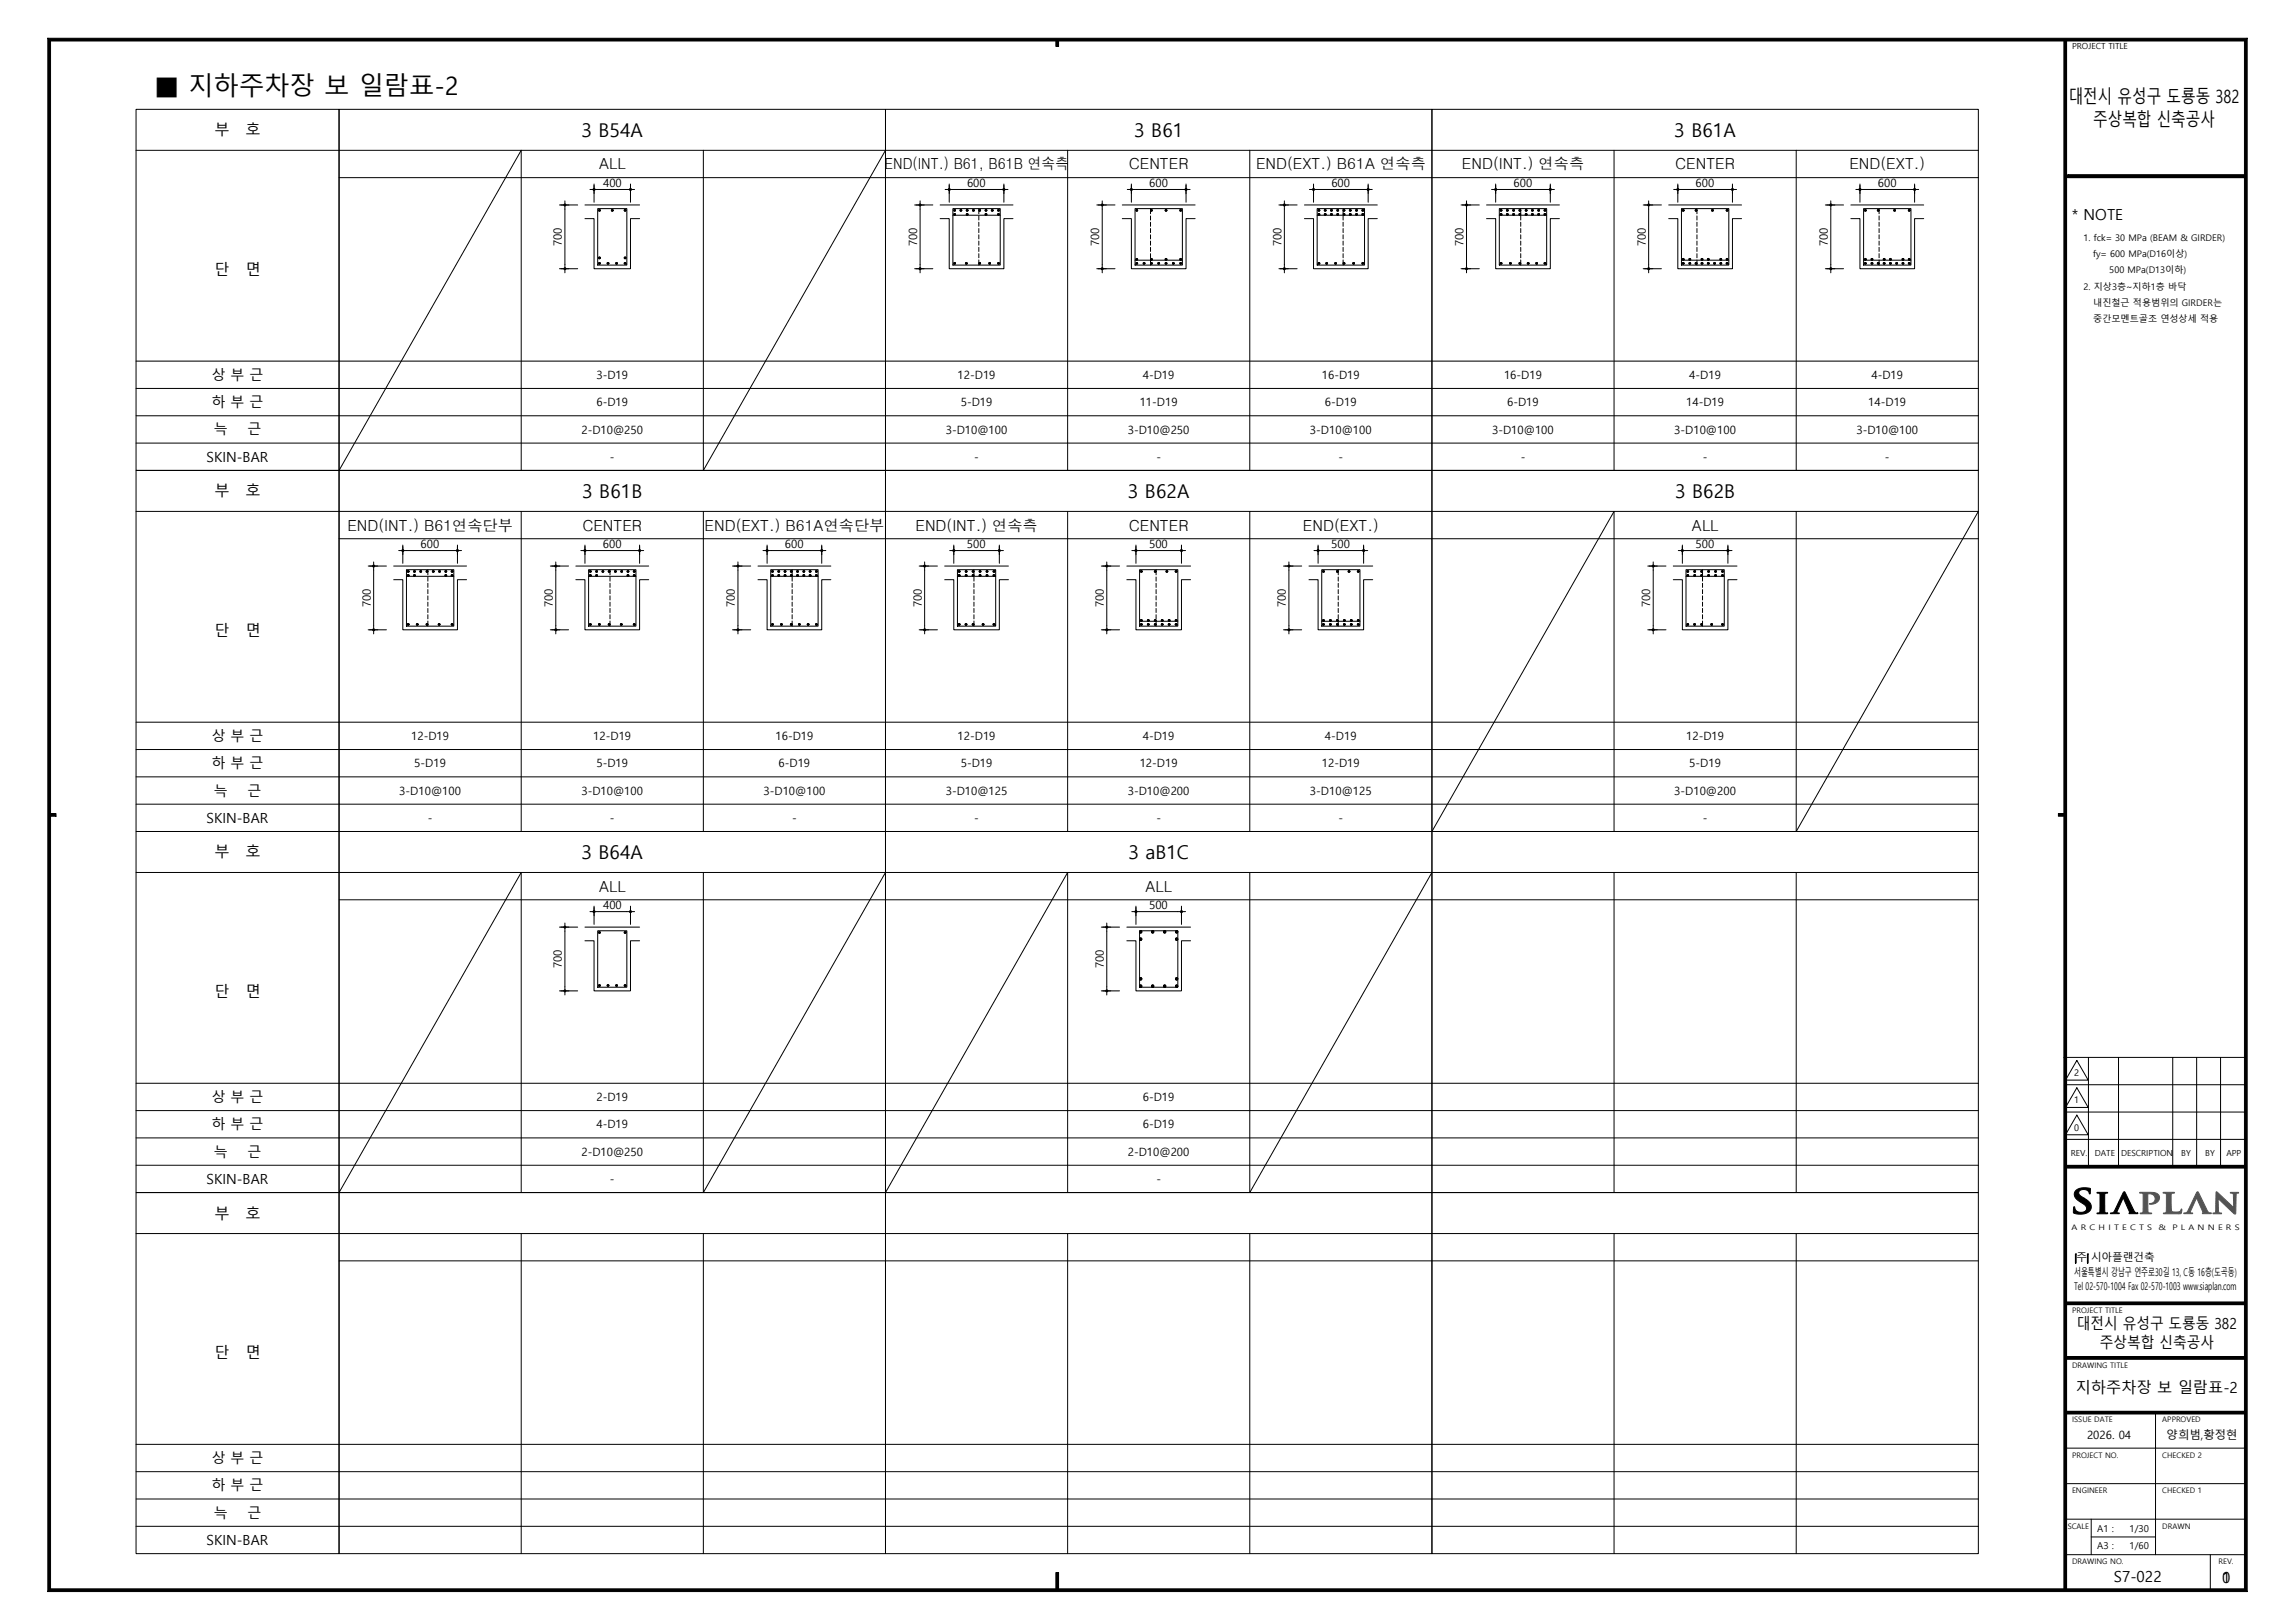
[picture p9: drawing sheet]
<svg xmlns="http://www.w3.org/2000/svg" width="420mm" height="297mm" viewBox="0 0 420 297" stroke-linecap="round" stroke-linejoin="round" font-family="sans-serif">
<defs><g id="words">
<text font-size="4.6" x="28.2" y="17.4">■ 지하주차장 보 일람표-2</text>
<g font-size="3.5">
<text x="106.4" y="25">3 B54A</text>
<text x="207.6" y="25">3 B61</text>
<text x="306.4" y="25">3 B61A</text>
<text x="106.5" y="91.1">3 B61B</text>
<text x="206.4" y="91.1">3 B62A</text>
<text x="306.5" y="91.1">3 B62B</text>
<text x="106.4" y="157.2">3 B64A</text>
<text x="206.5" y="157.2">3 aB1C</text>
</g>
<g font-size="3.3">
<text x="378.6" y="18.8">대전시 유성구 도룡동 382</text>
<text x="383.1" y="23">주상복합 신축공사</text>
</g>
<g font-size="2.8">
<text x="39.2" y="24.8">부</text>
<text x="45" y="24.8">호</text>
<text x="109.6" y="31">ALL</text>
<text x="161.9" y="31">END(INT.) B61, B61B 연속측</text>
<text x="206.6" y="31">CENTER</text>
<text x="229.9" y="31">END(EXT.) B61A 연속측</text>
<text x="267.5" y="31">END(INT.) 연속측</text>
<text x="306.6" y="31">CENTER</text>
<text x="338.5" y="31">END(EXT.)</text>
<text x="379.2" y="40.2">* NOTE</text>
<text x="39.2" y="50.3">단</text>
<text x="45" y="50.3">면</text>
<text x="39.2" y="90.8">부</text>
<text x="45" y="90.8">호</text>
<text x="63.6" y="97.1">END(INT.) B61연속단부</text>
<text x="106.6" y="97.1">CENTER</text>
<text x="128.9" y="97.1">END(EXT.) B61A연속단부</text>
<text x="167.5" y="97.1">END(INT.) 연속측</text>
<text x="206.6" y="97.1">CENTER</text>
<text x="238.4" y="97.1">END(EXT.)</text>
<text x="309.6" y="97.1">ALL</text>
<text x="39.2" y="116.4">단</text>
<text x="45" y="116.4">면</text>
<text x="39.2" y="156.9">부</text>
<text x="45" y="156.9">호</text>
<text x="109.6" y="163.2">ALL</text>
<text x="209.6" y="163.2">ALL</text>
<text x="39.2" y="182.4">단</text>
<text x="45" y="182.4">면</text>
<text x="39.2" y="223">부</text>
<text x="45" y="223">호</text>
<text x="380.1" y="243.3">대전시 유성구 도룡동 382</text>
<text x="39.2" y="248.5">단</text>
<text x="45" y="248.5">면</text>
<text x="384.3" y="246.8">주상복합 신축공사</text>
<text x="379.9" y="254.8">지하주차장 보 일람표-2</text>
<text x="386.8" y="289.5">S7-022</text>
<text x="406.7" y="289.6">1</text>
<text x="406.7" y="289.6">0</text>
</g>
<g font-size="2.6">
<text x="38.7" y="69.5">상 부 근</text>
<text x="38.7" y="74.5">하 부 근</text>
<text x="39.1" y="79.5">늑</text>
<text x="45.3" y="79.5">근</text>
<text x="37.8" y="84.5">SKIN-BAR</text>
<text x="38.7" y="135.6">상 부 근</text>
<text x="38.7" y="140.6">하 부 근</text>
<text x="39.1" y="145.6">늑</text>
<text x="45.3" y="145.6">근</text>
<text x="37.8" y="150.6">SKIN-BAR</text>
<text x="38.7" y="201.6">상 부 근</text>
<text x="38.7" y="206.7">하 부 근</text>
<text x="39.1" y="211.7">늑</text>
<text x="45.3" y="211.7">근</text>
<text x="37.8" y="216.6">SKIN-BAR</text>
<text x="38.7" y="267.7">상 부 근</text>
<text x="38.7" y="272.7">하 부 근</text>
<text x="39.1" y="277.7">늑</text>
<text x="45.3" y="277.7">근</text>
<text x="37.8" y="282.7">SKIN-BAR</text>
</g>
<g font-size="2.1">
<text x="110.4" y="34.1">400</text>
<text x="177" y="34.1">600</text>
<text x="210.3" y="34.1">600</text>
<text x="243.6" y="34.1">600</text>
<text x="277" y="34.1">600</text>
<text x="310.3" y="34.1">600</text>
<text x="343.6" y="34.1">600</text>
<text x="102.8" y="45.1" transform="rotate(-90 102.8 45.1)">700</text>
<text x="167.8" y="45.1" transform="rotate(-90 167.8 45.1)">700</text>
<text x="201.2" y="45.1" transform="rotate(-90 201.2 45.1)">700</text>
<text x="234.5" y="45.1" transform="rotate(-90 234.5 45.1)">700</text>
<text x="267.8" y="45.1" transform="rotate(-90 267.8 45.1)">700</text>
<text x="301.2" y="45.1" transform="rotate(-90 301.2 45.1)">700</text>
<text x="334.5" y="45.1" transform="rotate(-90 334.5 45.1)">700</text>
<text x="109.1" y="69.3">3-D19</text>
<text x="175.2" y="69.3">12-D19</text>
<text x="209.1" y="69.3">4-D19</text>
<text x="241.9" y="69.3">16-D19</text>
<text x="275.2" y="69.3">16-D19</text>
<text x="309.1" y="69.3">4-D19</text>
<text x="342.5" y="69.3">4-D19</text>
<text x="109.1" y="74.3">6-D19</text>
<text x="175.8" y="74.3">5-D19</text>
<text x="208.6" y="74.3">11-D19</text>
<text x="242.5" y="74.3">6-D19</text>
<text x="275.8" y="74.3">6-D19</text>
<text x="308.6" y="74.3">14-D19</text>
<text x="341.9" y="74.3">14-D19</text>
<text x="106.4" y="79.3">2-D10@250</text>
<text x="173.1" y="79.3">3-D10@100</text>
<text x="206.4" y="79.3">3-D10@250</text>
<text x="239.7" y="79.3">3-D10@100</text>
<text x="273.1" y="79.3">3-D10@100</text>
<text x="306.4" y="79.3">3-D10@100</text>
<text x="339.7" y="79.3">3-D10@100</text>
<text x="111.6" y="84.3">-</text>
<text x="178.3" y="84.3">-</text>
<text x="211.6" y="84.3">-</text>
<text x="245" y="84.3">-</text>
<text x="278.3" y="84.3">-</text>
<text x="311.6" y="84.3">-</text>
<text x="345" y="84.3">-</text>
<text x="77" y="100.2">600</text>
<text x="110.3" y="100.2">600</text>
<text x="143.6" y="100.2">600</text>
<text x="176.9" y="100.2">500</text>
<text x="210.3" y="100.2">500</text>
<text x="243.6" y="100.2">500</text>
<text x="310.3" y="100.2">500</text>
<text x="67.8" y="111.1" transform="rotate(-90 67.8 111.1)">700</text>
<text x="101.2" y="111.1" transform="rotate(-90 101.2 111.1)">700</text>
<text x="134.5" y="111.1" transform="rotate(-90 134.5 111.1)">700</text>
<text x="168.7" y="111.1" transform="rotate(-90 168.7 111.1)">700</text>
<text x="202" y="111.1" transform="rotate(-90 202 111.1)">700</text>
<text x="235.3" y="111.1" transform="rotate(-90 235.3 111.1)">700</text>
<text x="302" y="111.1" transform="rotate(-90 302 111.1)">700</text>
<text x="75.2" y="135.4">12-D19</text>
<text x="108.6" y="135.4">12-D19</text>
<text x="141.9" y="135.4">16-D19</text>
<text x="175.2" y="135.4">12-D19</text>
<text x="209.1" y="135.4">4-D19</text>
<text x="242.5" y="135.4">4-D19</text>
<text x="308.6" y="135.4">12-D19</text>
<text x="75.8" y="140.4">5-D19</text>
<text x="109.1" y="140.4">5-D19</text>
<text x="142.5" y="140.4">6-D19</text>
<text x="175.8" y="140.4">5-D19</text>
<text x="208.6" y="140.4">12-D19</text>
<text x="241.9" y="140.4">12-D19</text>
<text x="309.1" y="140.4">5-D19</text>
<text x="73.1" y="145.4">3-D10@100</text>
<text x="106.4" y="145.4">3-D10@100</text>
<text x="139.7" y="145.4">3-D10@100</text>
<text x="173.1" y="145.4">3-D10@125</text>
<text x="206.4" y="145.4">3-D10@200</text>
<text x="239.7" y="145.4">3-D10@125</text>
<text x="306.4" y="145.4">3-D10@200</text>
<text x="78.3" y="150.4">-</text>
<text x="111.6" y="150.4">-</text>
<text x="145" y="150.4">-</text>
<text x="178.3" y="150.4">-</text>
<text x="211.6" y="150.4">-</text>
<text x="245" y="150.4">-</text>
<text x="311.6" y="150.4">-</text>
<text x="110.4" y="166.3">400</text>
<text x="210.3" y="166.3">500</text>
<text x="102.8" y="177.2" transform="rotate(-90 102.8 177.2)">700</text>
<text x="202" y="177.2" transform="rotate(-90 202 177.2)">700</text>
<text x="109.1" y="201.5">2-D19</text>
<text x="209.1" y="201.5">6-D19</text>
<text x="109.1" y="206.5">4-D19</text>
<text x="209.1" y="206.5">6-D19</text>
<text x="106.4" y="211.5">2-D10@250</text>
<text x="206.4" y="211.5">2-D10@200</text>
<text x="111.6" y="216.5">-</text>
<text x="211.6" y="216.5">-</text>
<text x="381.9" y="263.4">2026. 04</text>
<text x="396.5" y="263.3">양희범,황정현</text>
</g>
<g font-size="1.9">
<text x="379.6" y="233.5">서울특별시 강남구 언주로30길 13, C동 16층(도곡동)</text>
<text x="380" y="230.8">주 시아플랜건축</text>
<text x="379.6" y="236">Tel 02-570-1004 Fax 02-570-1003 www.siaplan.com</text>
</g>
<g font-size="1.7">
<text x="381.3" y="44">1. fck= 30 MPa (BEAM &amp; GIRDER)</text>
<text x="383.1" y="47">fy= 600 MPa(D16이상)</text>
<text x="381.3" y="53">2. 지상3층~지하1층 바닥</text>
<text x="386" y="50">500 MPa(D13이하)</text>
<text x="383.1" y="56">내진철근 적용범위의 GIRDER는</text>
<text x="383.1" y="59">중간모멘트골조 연성상세 적용</text>
<text x="379.6" y="196.9">2</text>
<text x="379.6" y="201.9">1</text>
<text x="379.6" y="206.9">0</text>
<text x="383.8" y="280.3">A1 :</text>
<text x="389.7" y="280.3">1/30</text>
<text x="383.8" y="283.5">A3 :</text>
<text x="389.7" y="283.5">1/60</text>
</g>
<g font-size="1.5">
<text x="379.2" y="9">PROJECT TITLE</text>
<text x="379" y="211.5">REV.</text>
<text x="383.3" y="211.6">DATE</text>
<text x="388.2" y="211.6">DESCRIPTION</text>
<text x="399.2" y="211.6">BY</text>
<text x="403.6" y="211.6">BY</text>
<text x="407.4" y="211.6">APP</text>
</g>
<g font-size="1.4">
<text x="379.1" y="225">A R C H I T E C T S</text>
<text x="395" y="225">&amp;</text>
<text x="397.6" y="225">P L A N N E R S</text>
<text x="379.2" y="240.3">PROJECT TITLE</text>
<text x="379.2" y="250.3">DRAWING TITLE</text>
<text x="379.2" y="260.2">ISSUE DATE</text>
<text x="395.7" y="260.2">APPROVED</text>
<text x="379.2" y="266.7">PROJECT NO.</text>
<text x="395.7" y="266.7">CHECKED 2</text>
<text x="379.2" y="273.3">ENGINEER</text>
<text x="395.7" y="273.3">CHECKED 1</text>
<text x="378.4" y="279.8">SCALE</text>
<text x="395.7" y="279.8">DRAWN</text>
<text x="379.2" y="286.3">DRAWING NO.</text>
<text x="406" y="286.3">REV.</text>
</g>
</g></defs>
<g fill="none" stroke="#000" stroke-width=".18">
<circle cx="109.7" cy="38.5" r=".16"/>
<circle cx="114.4" cy="38.5" r=".16"/>
<circle cx="174.7" cy="39.2" r=".16"/>
<circle cx="174.7" cy="38.5" r=".16"/>
<circle cx="175.8" cy="38.5" r=".16"/>
<circle cx="177" cy="39.2" r=".16"/>
<circle cx="177" cy="38.5" r=".16"/>
<circle cx="178.1" cy="38.5" r=".16"/>
<circle cx="179.3" cy="38.5" r=".16"/>
<circle cx="180.4" cy="39.2" r=".16"/>
<circle cx="180.4" cy="38.5" r=".16"/>
<circle cx="181.6" cy="38.5" r=".16"/>
<circle cx="182.7" cy="39.2" r=".16"/>
<circle cx="182.7" cy="38.5" r=".16"/>
<circle cx="208" cy="38.5" r=".16"/>
<circle cx="210.7" cy="38.5" r=".16"/>
<circle cx="213.4" cy="38.5" r=".16"/>
<circle cx="216.1" cy="38.5" r=".16"/>
<circle cx="241.4" cy="39.2" r=".16"/>
<circle cx="241.4" cy="38.5" r=".16"/>
<circle cx="242.5" cy="39.2" r=".16"/>
<circle cx="242.5" cy="38.5" r=".16"/>
<circle cx="243.7" cy="39.2" r=".16"/>
<circle cx="243.7" cy="38.5" r=".16"/>
<circle cx="244.8" cy="39.2" r=".16"/>
<circle cx="244.8" cy="38.5" r=".16"/>
<circle cx="246" cy="39.2" r=".16"/>
<circle cx="246" cy="38.5" r=".16"/>
<circle cx="247.1" cy="39.2" r=".16"/>
<circle cx="247.1" cy="38.5" r=".16"/>
<circle cx="248.3" cy="39.2" r=".16"/>
<circle cx="248.3" cy="38.5" r=".16"/>
<circle cx="249.4" cy="39.2" r=".16"/>
<circle cx="249.4" cy="38.5" r=".16"/>
<circle cx="274.7" cy="39.2" r=".16"/>
<circle cx="274.7" cy="38.5" r=".16"/>
<circle cx="275.8" cy="39.2" r=".16"/>
<circle cx="275.8" cy="38.5" r=".16"/>
<circle cx="277" cy="39.2" r=".16"/>
<circle cx="277" cy="38.5" r=".16"/>
<circle cx="278.1" cy="39.2" r=".16"/>
<circle cx="278.1" cy="38.5" r=".16"/>
<circle cx="279.3" cy="39.2" r=".16"/>
<circle cx="279.3" cy="38.5" r=".16"/>
<circle cx="280.4" cy="39.2" r=".16"/>
<circle cx="280.4" cy="38.5" r=".16"/>
<circle cx="281.6" cy="39.2" r=".16"/>
<circle cx="281.6" cy="38.5" r=".16"/>
<circle cx="282.7" cy="39.2" r=".16"/>
<circle cx="282.7" cy="38.5" r=".16"/>
<circle cx="308" cy="38.5" r=".16"/>
<circle cx="310.4" cy="38.5" r=".16"/>
<circle cx="313.4" cy="38.5" r=".16"/>
<circle cx="316.1" cy="38.5" r=".16"/>
<circle cx="341.4" cy="38.5" r=".16"/>
<circle cx="343.7" cy="38.5" r=".16"/>
<circle cx="346.7" cy="38.5" r=".16"/>
<circle cx="349.4" cy="38.5" r=".16"/>
<circle cx="109.7" cy="48.2" r=".16"/>
<circle cx="111.3" cy="48.2" r=".16"/>
<circle cx="112.8" cy="48.2" r=".16"/>
<circle cx="114.4" cy="48.2" r=".16"/>
<circle cx="174.7" cy="48.2" r=".16"/>
<circle cx="176.8" cy="48.2" r=".16"/>
<circle cx="179.3" cy="48.2" r=".16"/>
<circle cx="181.1" cy="48.2" r=".16"/>
<circle cx="182.7" cy="48.2" r=".16"/>
<circle cx="208" cy="47.5" r=".16"/>
<circle cx="208" cy="48.2" r=".16"/>
<circle cx="209.4" cy="48.2" r=".16"/>
<circle cx="210.7" cy="47.5" r=".16"/>
<circle cx="210.7" cy="48.2" r=".16"/>
<circle cx="212.1" cy="48.2" r=".16"/>
<circle cx="213.4" cy="47.5" r=".16"/>
<circle cx="213.4" cy="48.2" r=".16"/>
<circle cx="214.7" cy="48.2" r=".16"/>
<circle cx="216.1" cy="47.5" r=".16"/>
<circle cx="216.1" cy="48.2" r=".16"/>
<circle cx="241.4" cy="48.2" r=".16"/>
<circle cx="242.8" cy="48.2" r=".16"/>
<circle cx="244.4" cy="48.2" r=".16"/>
<circle cx="246" cy="48.2" r=".16"/>
<circle cx="247.7" cy="48.2" r=".16"/>
<circle cx="249.4" cy="48.2" r=".16"/>
<circle cx="274.7" cy="48.2" r=".16"/>
<circle cx="276.4" cy="48.2" r=".16"/>
<circle cx="278.1" cy="48.2" r=".16"/>
<circle cx="279.7" cy="48.2" r=".16"/>
<circle cx="281.2" cy="48.2" r=".16"/>
<circle cx="282.7" cy="48.2" r=".16"/>
<circle cx="308" cy="47.5" r=".16"/>
<circle cx="308" cy="48.2" r=".16"/>
<circle cx="309.2" cy="47.5" r=".16"/>
<circle cx="309.2" cy="48.2" r=".16"/>
<circle cx="310.4" cy="48.2" r=".16"/>
<circle cx="311.5" cy="47.5" r=".16"/>
<circle cx="311.5" cy="48.2" r=".16"/>
<circle cx="312.6" cy="47.5" r=".16"/>
<circle cx="312.6" cy="48.2" r=".16"/>
<circle cx="313.8" cy="48.2" r=".16"/>
<circle cx="314.9" cy="47.5" r=".16"/>
<circle cx="314.9" cy="48.2" r=".16"/>
<circle cx="316.1" cy="47.5" r=".16"/>
<circle cx="316.1" cy="48.2" r=".16"/>
<circle cx="341.4" cy="47.5" r=".16"/>
<circle cx="341.4" cy="48.2" r=".16"/>
<circle cx="342.6" cy="47.5" r=".16"/>
<circle cx="342.6" cy="48.2" r=".16"/>
<circle cx="343.7" cy="48.2" r=".16"/>
<circle cx="344.8" cy="47.5" r=".16"/>
<circle cx="344.8" cy="48.2" r=".16"/>
<circle cx="346" cy="47.5" r=".16"/>
<circle cx="346" cy="48.2" r=".16"/>
<circle cx="347.1" cy="48.2" r=".16"/>
<circle cx="348.3" cy="47.5" r=".16"/>
<circle cx="348.3" cy="48.2" r=".16"/>
<circle cx="349.4" cy="47.5" r=".16"/>
<circle cx="349.4" cy="48.2" r=".16"/>
<circle cx="74.7" cy="104.6" r=".16"/>
<circle cx="74.7" cy="114.3" r=".16"/>
<circle cx="74.7" cy="105.3" r=".16"/>
<circle cx="75.8" cy="104.6" r=".16"/>
<circle cx="75.8" cy="105.3" r=".16"/>
<circle cx="76.4" cy="114.3" r=".16"/>
<circle cx="77" cy="104.6" r=".16"/>
<circle cx="78.1" cy="104.6" r=".16"/>
<circle cx="78.1" cy="114.3" r=".16"/>
<circle cx="79.3" cy="104.6" r=".16"/>
<circle cx="80.4" cy="114.3" r=".16"/>
<circle cx="80.4" cy="104.6" r=".16"/>
<circle cx="81.6" cy="104.6" r=".16"/>
<circle cx="81.6" cy="105.3" r=".16"/>
<circle cx="82.7" cy="104.6" r=".16"/>
<circle cx="82.7" cy="114.3" r=".16"/>
<circle cx="82.7" cy="105.3" r=".16"/>
<circle cx="108" cy="104.6" r=".16"/>
<circle cx="108" cy="114.3" r=".16"/>
<circle cx="108" cy="105.3" r=".16"/>
<circle cx="109.2" cy="104.6" r=".16"/>
<circle cx="109.2" cy="105.3" r=".16"/>
<circle cx="109.7" cy="114.3" r=".16"/>
<circle cx="110.3" cy="104.6" r=".16"/>
<circle cx="111.5" cy="104.6" r=".16"/>
<circle cx="111.5" cy="114.3" r=".16"/>
<circle cx="112.6" cy="104.6" r=".16"/>
<circle cx="113.7" cy="114.3" r=".16"/>
<circle cx="113.8" cy="104.6" r=".16"/>
<circle cx="114.9" cy="104.6" r=".16"/>
<circle cx="114.9" cy="105.3" r=".16"/>
<circle cx="116.1" cy="104.6" r=".16"/>
<circle cx="116.1" cy="114.3" r=".16"/>
<circle cx="116.1" cy="105.3" r=".16"/>
<circle cx="141.4" cy="104.6" r=".16"/>
<circle cx="141.4" cy="114.3" r=".16"/>
<circle cx="141.4" cy="105.3" r=".16"/>
<circle cx="142.5" cy="104.6" r=".16"/>
<circle cx="142.5" cy="105.3" r=".16"/>
<circle cx="143" cy="114.3" r=".16"/>
<circle cx="143.7" cy="104.6" r=".16"/>
<circle cx="143.7" cy="105.3" r=".16"/>
<circle cx="144.8" cy="104.6" r=".16"/>
<circle cx="144.8" cy="114.3" r=".16"/>
<circle cx="144.8" cy="105.3" r=".16"/>
<circle cx="146" cy="104.6" r=".16"/>
<circle cx="146" cy="105.3" r=".16"/>
<circle cx="146.3" cy="114.3" r=".16"/>
<circle cx="147.1" cy="104.6" r=".16"/>
<circle cx="147.1" cy="105.3" r=".16"/>
<circle cx="147.9" cy="114.3" r=".16"/>
<circle cx="148.3" cy="104.6" r=".16"/>
<circle cx="148.3" cy="105.3" r=".16"/>
<circle cx="149.4" cy="104.6" r=".16"/>
<circle cx="149.4" cy="114.3" r=".16"/>
<circle cx="149.4" cy="105.3" r=".16"/>
<circle cx="175.5" cy="104.6" r=".16"/>
<circle cx="175.5" cy="114.3" r=".16"/>
<circle cx="175.5" cy="105.3" r=".16"/>
<circle cx="176.8" cy="114.3" r=".16"/>
<circle cx="176.8" cy="104.6" r=".16"/>
<circle cx="176.8" cy="105.3" r=".16"/>
<circle cx="178.1" cy="104.6" r=".16"/>
<circle cx="178.1" cy="114.3" r=".16"/>
<circle cx="178.1" cy="105.3" r=".16"/>
<circle cx="179.4" cy="104.6" r=".16"/>
<circle cx="179.4" cy="105.3" r=".16"/>
<circle cx="179.9" cy="114.3" r=".16"/>
<circle cx="180.6" cy="104.6" r=".16"/>
<circle cx="180.6" cy="105.3" r=".16"/>
<circle cx="181.9" cy="104.6" r=".16"/>
<circle cx="181.9" cy="114.3" r=".16"/>
<circle cx="181.9" cy="105.3" r=".16"/>
<circle cx="208.9" cy="113.5" r=".16"/>
<circle cx="208.9" cy="104.6" r=".16"/>
<circle cx="208.9" cy="114.3" r=".16"/>
<circle cx="210.1" cy="113.5" r=".16"/>
<circle cx="210.1" cy="114.3" r=".16"/>
<circle cx="211.4" cy="104.6" r=".16"/>
<circle cx="211.4" cy="113.5" r=".16"/>
<circle cx="211.4" cy="114.3" r=".16"/>
<circle cx="212.7" cy="113.5" r=".16"/>
<circle cx="212.7" cy="114.3" r=".16"/>
<circle cx="213.5" cy="104.6" r=".16"/>
<circle cx="214" cy="113.5" r=".16"/>
<circle cx="214" cy="114.3" r=".16"/>
<circle cx="215.2" cy="113.5" r=".16"/>
<circle cx="215.2" cy="104.6" r=".16"/>
<circle cx="215.2" cy="114.3" r=".16"/>
<circle cx="242.2" cy="113.5" r=".16"/>
<circle cx="242.2" cy="104.6" r=".16"/>
<circle cx="242.2" cy="114.3" r=".16"/>
<circle cx="243.5" cy="113.5" r=".16"/>
<circle cx="243.5" cy="114.3" r=".16"/>
<circle cx="244.7" cy="104.6" r=".16"/>
<circle cx="244.7" cy="113.5" r=".16"/>
<circle cx="244.7" cy="114.3" r=".16"/>
<circle cx="246" cy="113.5" r=".16"/>
<circle cx="246" cy="114.3" r=".16"/>
<circle cx="246.9" cy="104.6" r=".16"/>
<circle cx="247.3" cy="113.5" r=".16"/>
<circle cx="247.3" cy="114.3" r=".16"/>
<circle cx="248.6" cy="104.6" r=".16"/>
<circle cx="248.6" cy="113.5" r=".16"/>
<circle cx="248.6" cy="114.3" r=".16"/>
<circle cx="308.9" cy="104.6" r=".16"/>
<circle cx="308.9" cy="114.3" r=".16"/>
<circle cx="308.9" cy="105.3" r=".16"/>
<circle cx="310.1" cy="114.3" r=".16"/>
<circle cx="310.1" cy="104.6" r=".16"/>
<circle cx="310.1" cy="105.3" r=".16"/>
<circle cx="311.4" cy="104.6" r=".16"/>
<circle cx="311.4" cy="114.3" r=".16"/>
<circle cx="311.4" cy="105.3" r=".16"/>
<circle cx="312.7" cy="104.6" r=".16"/>
<circle cx="312.7" cy="105.3" r=".16"/>
<circle cx="313.2" cy="114.3" r=".16"/>
<circle cx="314" cy="104.6" r=".16"/>
<circle cx="314" cy="105.3" r=".16"/>
<circle cx="315.2" cy="104.6" r=".16"/>
<circle cx="315.2" cy="114.3" r=".16"/>
<circle cx="315.2" cy="105.3" r=".16"/>
<circle cx="109.7" cy="170.6" r=".16"/>
<circle cx="114.4" cy="170.6" r=".16"/>
<circle cx="109.7" cy="180.3" r=".16"/>
<circle cx="111.3" cy="180.3" r=".16"/>
<circle cx="112.8" cy="180.3" r=".16"/>
<circle cx="114.4" cy="180.3" r=".16"/>
</g>
<g fill="#000">
<circle cx="109.7" cy="38.5" r=".16"/>
<circle cx="114.4" cy="38.5" r=".16"/>
<circle cx="174.7" cy="39.2" r=".16"/>
<circle cx="174.7" cy="38.5" r=".16"/>
<circle cx="175.8" cy="38.5" r=".16"/>
<circle cx="177" cy="39.2" r=".16"/>
<circle cx="177" cy="38.5" r=".16"/>
<circle cx="178.1" cy="38.5" r=".16"/>
<circle cx="179.3" cy="38.5" r=".16"/>
<circle cx="180.4" cy="39.2" r=".16"/>
<circle cx="180.4" cy="38.5" r=".16"/>
<circle cx="181.6" cy="38.5" r=".16"/>
<circle cx="182.7" cy="39.2" r=".16"/>
<circle cx="182.7" cy="38.5" r=".16"/>
<circle cx="208" cy="38.5" r=".16"/>
<circle cx="210.7" cy="38.5" r=".16"/>
<circle cx="213.4" cy="38.5" r=".16"/>
<circle cx="216.1" cy="38.5" r=".16"/>
<circle cx="241.4" cy="39.2" r=".16"/>
<circle cx="241.4" cy="38.5" r=".16"/>
<circle cx="242.5" cy="39.2" r=".16"/>
<circle cx="242.5" cy="38.5" r=".16"/>
<circle cx="243.7" cy="39.2" r=".16"/>
<circle cx="243.7" cy="38.5" r=".16"/>
<circle cx="244.8" cy="39.2" r=".16"/>
<circle cx="244.8" cy="38.5" r=".16"/>
<circle cx="246" cy="39.2" r=".16"/>
<circle cx="246" cy="38.5" r=".16"/>
<circle cx="247.1" cy="39.2" r=".16"/>
<circle cx="247.1" cy="38.5" r=".16"/>
<circle cx="248.3" cy="39.2" r=".16"/>
<circle cx="248.3" cy="38.5" r=".16"/>
<circle cx="249.4" cy="39.2" r=".16"/>
<circle cx="249.4" cy="38.5" r=".16"/>
<circle cx="274.7" cy="39.2" r=".16"/>
<circle cx="274.7" cy="38.5" r=".16"/>
<circle cx="275.8" cy="39.2" r=".16"/>
<circle cx="275.8" cy="38.5" r=".16"/>
<circle cx="277" cy="39.2" r=".16"/>
<circle cx="277" cy="38.5" r=".16"/>
<circle cx="278.1" cy="39.2" r=".16"/>
<circle cx="278.1" cy="38.5" r=".16"/>
<circle cx="279.3" cy="39.2" r=".16"/>
<circle cx="279.3" cy="38.5" r=".16"/>
<circle cx="280.4" cy="39.2" r=".16"/>
<circle cx="280.4" cy="38.5" r=".16"/>
<circle cx="281.6" cy="39.2" r=".16"/>
<circle cx="281.6" cy="38.5" r=".16"/>
<circle cx="282.7" cy="39.2" r=".16"/>
<circle cx="282.7" cy="38.5" r=".16"/>
<circle cx="308" cy="38.5" r=".16"/>
<circle cx="310.4" cy="38.5" r=".16"/>
<circle cx="313.4" cy="38.5" r=".16"/>
<circle cx="316.1" cy="38.5" r=".16"/>
<circle cx="341.4" cy="38.5" r=".16"/>
<circle cx="343.7" cy="38.5" r=".16"/>
<circle cx="346.7" cy="38.5" r=".16"/>
<circle cx="349.4" cy="38.5" r=".16"/>
<circle cx="109.7" cy="48.2" r=".16"/>
<circle cx="111.3" cy="48.2" r=".16"/>
<circle cx="112.8" cy="48.2" r=".16"/>
<circle cx="114.4" cy="48.2" r=".16"/>
<circle cx="174.7" cy="48.2" r=".16"/>
<circle cx="176.8" cy="48.2" r=".16"/>
<circle cx="179.3" cy="48.2" r=".16"/>
<circle cx="181.1" cy="48.2" r=".16"/>
<circle cx="182.7" cy="48.2" r=".16"/>
<circle cx="208" cy="47.5" r=".16"/>
<circle cx="208" cy="48.2" r=".16"/>
<circle cx="209.4" cy="48.2" r=".16"/>
<circle cx="210.7" cy="47.5" r=".16"/>
<circle cx="210.7" cy="48.2" r=".16"/>
<circle cx="212.1" cy="48.2" r=".16"/>
<circle cx="213.4" cy="47.5" r=".16"/>
<circle cx="213.4" cy="48.2" r=".16"/>
<circle cx="214.7" cy="48.2" r=".16"/>
<circle cx="216.1" cy="47.5" r=".16"/>
<circle cx="216.1" cy="48.2" r=".16"/>
<circle cx="241.4" cy="48.2" r=".16"/>
<circle cx="242.8" cy="48.2" r=".16"/>
<circle cx="244.4" cy="48.2" r=".16"/>
<circle cx="246" cy="48.2" r=".16"/>
<circle cx="247.7" cy="48.2" r=".16"/>
<circle cx="249.4" cy="48.2" r=".16"/>
<circle cx="274.7" cy="48.2" r=".16"/>
<circle cx="276.4" cy="48.2" r=".16"/>
<circle cx="278.1" cy="48.2" r=".16"/>
<circle cx="279.7" cy="48.2" r=".16"/>
<circle cx="281.2" cy="48.2" r=".16"/>
<circle cx="282.7" cy="48.2" r=".16"/>
<circle cx="308" cy="47.5" r=".16"/>
<circle cx="308" cy="48.2" r=".16"/>
<circle cx="309.2" cy="47.5" r=".16"/>
<circle cx="309.2" cy="48.2" r=".16"/>
<circle cx="310.4" cy="48.2" r=".16"/>
<circle cx="311.5" cy="47.5" r=".16"/>
<circle cx="311.5" cy="48.2" r=".16"/>
<circle cx="312.6" cy="47.5" r=".16"/>
<circle cx="312.6" cy="48.2" r=".16"/>
<circle cx="313.8" cy="48.2" r=".16"/>
<circle cx="314.9" cy="47.5" r=".16"/>
<circle cx="314.9" cy="48.2" r=".16"/>
<circle cx="316.1" cy="47.5" r=".16"/>
<circle cx="316.1" cy="48.2" r=".16"/>
<circle cx="341.4" cy="47.5" r=".16"/>
<circle cx="341.4" cy="48.2" r=".16"/>
<circle cx="342.6" cy="47.5" r=".16"/>
<circle cx="342.6" cy="48.2" r=".16"/>
<circle cx="343.7" cy="48.2" r=".16"/>
<circle cx="344.8" cy="47.5" r=".16"/>
<circle cx="344.8" cy="48.2" r=".16"/>
<circle cx="346" cy="47.5" r=".16"/>
<circle cx="346" cy="48.2" r=".16"/>
<circle cx="347.1" cy="48.2" r=".16"/>
<circle cx="348.3" cy="47.5" r=".16"/>
<circle cx="348.3" cy="48.2" r=".16"/>
<circle cx="349.4" cy="47.5" r=".16"/>
<circle cx="349.4" cy="48.2" r=".16"/>
<circle cx="74.7" cy="104.6" r=".16"/>
<circle cx="74.7" cy="114.3" r=".16"/>
<circle cx="74.7" cy="105.3" r=".16"/>
<circle cx="75.8" cy="104.6" r=".16"/>
<circle cx="75.8" cy="105.3" r=".16"/>
<circle cx="76.4" cy="114.3" r=".16"/>
<circle cx="77" cy="104.6" r=".16"/>
<circle cx="78.1" cy="104.6" r=".16"/>
<circle cx="78.1" cy="114.3" r=".16"/>
<circle cx="79.3" cy="104.6" r=".16"/>
<circle cx="80.4" cy="114.3" r=".16"/>
<circle cx="80.4" cy="104.6" r=".16"/>
<circle cx="81.6" cy="104.6" r=".16"/>
<circle cx="81.6" cy="105.3" r=".16"/>
<circle cx="82.7" cy="104.6" r=".16"/>
<circle cx="82.7" cy="114.3" r=".16"/>
<circle cx="82.7" cy="105.3" r=".16"/>
<circle cx="108" cy="104.6" r=".16"/>
<circle cx="108" cy="114.3" r=".16"/>
<circle cx="108" cy="105.3" r=".16"/>
<circle cx="109.2" cy="104.6" r=".16"/>
<circle cx="109.2" cy="105.3" r=".16"/>
<circle cx="109.7" cy="114.3" r=".16"/>
<circle cx="110.3" cy="104.6" r=".16"/>
<circle cx="111.5" cy="104.6" r=".16"/>
<circle cx="111.5" cy="114.3" r=".16"/>
<circle cx="112.6" cy="104.6" r=".16"/>
<circle cx="113.7" cy="114.3" r=".16"/>
<circle cx="113.8" cy="104.6" r=".16"/>
<circle cx="114.9" cy="104.6" r=".16"/>
<circle cx="114.9" cy="105.3" r=".16"/>
<circle cx="116.1" cy="104.6" r=".16"/>
<circle cx="116.1" cy="114.3" r=".16"/>
<circle cx="116.1" cy="105.3" r=".16"/>
<circle cx="141.4" cy="104.6" r=".16"/>
<circle cx="141.4" cy="114.3" r=".16"/>
<circle cx="141.4" cy="105.3" r=".16"/>
<circle cx="142.5" cy="104.6" r=".16"/>
<circle cx="142.5" cy="105.3" r=".16"/>
<circle cx="143" cy="114.3" r=".16"/>
<circle cx="143.7" cy="104.6" r=".16"/>
<circle cx="143.7" cy="105.3" r=".16"/>
<circle cx="144.8" cy="104.6" r=".16"/>
<circle cx="144.8" cy="114.3" r=".16"/>
<circle cx="144.8" cy="105.3" r=".16"/>
<circle cx="146" cy="104.6" r=".16"/>
<circle cx="146" cy="105.3" r=".16"/>
<circle cx="146.3" cy="114.3" r=".16"/>
<circle cx="147.1" cy="104.6" r=".16"/>
<circle cx="147.1" cy="105.3" r=".16"/>
<circle cx="147.9" cy="114.3" r=".16"/>
<circle cx="148.3" cy="104.6" r=".16"/>
<circle cx="148.3" cy="105.3" r=".16"/>
<circle cx="149.4" cy="104.6" r=".16"/>
<circle cx="149.4" cy="114.3" r=".16"/>
<circle cx="149.4" cy="105.3" r=".16"/>
<circle cx="175.5" cy="104.6" r=".16"/>
<circle cx="175.5" cy="114.3" r=".16"/>
<circle cx="175.5" cy="105.3" r=".16"/>
<circle cx="176.8" cy="114.3" r=".16"/>
<circle cx="176.8" cy="104.6" r=".16"/>
<circle cx="176.8" cy="105.3" r=".16"/>
<circle cx="178.1" cy="104.6" r=".16"/>
<circle cx="178.1" cy="114.3" r=".16"/>
<circle cx="178.1" cy="105.3" r=".16"/>
<circle cx="179.4" cy="104.6" r=".16"/>
<circle cx="179.4" cy="105.3" r=".16"/>
<circle cx="179.9" cy="114.3" r=".16"/>
<circle cx="180.6" cy="104.6" r=".16"/>
<circle cx="180.6" cy="105.3" r=".16"/>
<circle cx="181.9" cy="104.6" r=".16"/>
<circle cx="181.9" cy="114.3" r=".16"/>
<circle cx="181.9" cy="105.3" r=".16"/>
<circle cx="208.9" cy="113.5" r=".16"/>
<circle cx="208.9" cy="104.6" r=".16"/>
<circle cx="208.9" cy="114.3" r=".16"/>
<circle cx="210.1" cy="113.5" r=".16"/>
<circle cx="210.1" cy="114.3" r=".16"/>
<circle cx="211.4" cy="104.6" r=".16"/>
<circle cx="211.4" cy="113.5" r=".16"/>
<circle cx="211.4" cy="114.3" r=".16"/>
<circle cx="212.7" cy="113.5" r=".16"/>
<circle cx="212.7" cy="114.3" r=".16"/>
<circle cx="213.5" cy="104.6" r=".16"/>
<circle cx="214" cy="113.5" r=".16"/>
<circle cx="214" cy="114.3" r=".16"/>
<circle cx="215.2" cy="113.5" r=".16"/>
<circle cx="215.2" cy="104.6" r=".16"/>
<circle cx="215.2" cy="114.3" r=".16"/>
<circle cx="242.2" cy="113.5" r=".16"/>
<circle cx="242.2" cy="104.6" r=".16"/>
<circle cx="242.2" cy="114.3" r=".16"/>
<circle cx="243.5" cy="113.5" r=".16"/>
<circle cx="243.5" cy="114.3" r=".16"/>
<circle cx="244.7" cy="104.6" r=".16"/>
<circle cx="244.7" cy="113.5" r=".16"/>
<circle cx="244.7" cy="114.3" r=".16"/>
<circle cx="246" cy="113.5" r=".16"/>
<circle cx="246" cy="114.3" r=".16"/>
<circle cx="246.9" cy="104.6" r=".16"/>
<circle cx="247.3" cy="113.5" r=".16"/>
<circle cx="247.3" cy="114.3" r=".16"/>
<circle cx="248.6" cy="104.6" r=".16"/>
<circle cx="248.6" cy="113.5" r=".16"/>
<circle cx="248.6" cy="114.3" r=".16"/>
<circle cx="308.9" cy="104.6" r=".16"/>
<circle cx="308.9" cy="114.3" r=".16"/>
<circle cx="308.9" cy="105.3" r=".16"/>
<circle cx="310.1" cy="114.3" r=".16"/>
<circle cx="310.1" cy="104.6" r=".16"/>
<circle cx="310.1" cy="105.3" r=".16"/>
<circle cx="311.4" cy="104.6" r=".16"/>
<circle cx="311.4" cy="114.3" r=".16"/>
<circle cx="311.4" cy="105.3" r=".16"/>
<circle cx="312.7" cy="104.6" r=".16"/>
<circle cx="312.7" cy="105.3" r=".16"/>
<circle cx="313.2" cy="114.3" r=".16"/>
<circle cx="314" cy="104.6" r=".16"/>
<circle cx="314" cy="105.3" r=".16"/>
<circle cx="315.2" cy="104.6" r=".16"/>
<circle cx="315.2" cy="114.3" r=".16"/>
<circle cx="315.2" cy="105.3" r=".16"/>
<circle cx="109.7" cy="170.6" r=".16"/>
<circle cx="114.4" cy="170.6" r=".16"/>
<circle cx="109.7" cy="180.3" r=".16"/>
<circle cx="111.3" cy="180.3" r=".16"/>
<circle cx="112.8" cy="180.3" r=".16"/>
<circle cx="114.4" cy="180.3" r=".16"/>
</g>
<g fill="none" stroke="#000" stroke-width=".18">
<path d="M8.8 7h402.5l-.6 .5h-401.4zM8.8 7l.5 .5v283.3l-.5 .5zM193.2 7.3h.5v1.2h-.5zM377.7 7.3h.5v283.7h-.5zM411.3 7v284.3l-.6-.5v-283.3zM378 32h33v.5h-33zM9 148.9h1.3v.5h-1.3zM376.7 148.9h1.3v.5h-1.3zM377.7 193.5h33.1M378 198.5h33M380.1 194.1l2.1 3.6h-4.2zM380.1 199.1l2.1 3.6h-4.2z"/>
<path d="M382.2 193.5v20M387.7 193.5v20M397.6 193.5v20M402 193.5v20M406.4 193.5v20M378 213.3h33v.5h-33zM378 208.5h33M378 203.5h33M380.1 204.1l2.1 3.6h-4.2zM378 238.3h33v.5h-33zM379.8 229.5h.2v1.6h-.2zM382 229.5h.1v1.6h-.1z"/>
<path d="M378 258.3h33v.5h-33zM378 248.3h33v.5h-33zM394.5 258.5v26M378 265h33M378 278h33M378 271.5h33M8.8 291.3l.5-.5h401.4l.6 .5zM193.2 287.8h.5v3.2h-.5zM378 284.5h33M404.5 284.5v6.5"/>
</g>
<path d="M378.5 32h32.5v.5h-32.5z" fill="none" stroke="#000" stroke-width=".18"/>
<path d="M378.5 32h32.5v.5h-32.5z" fill="#000"/>
<g fill="#000">
<path d="M8.8 7h402.5l-.6 .5h-401.4zM193.2 7.3h.5v1.2h-.5zM377.7 7.3h.5v283.7h-.5zM411.3 7v284.3l-.6-.5v-283.3zM378 32h33v.5h-33zM9 148.9h1.3v.5h-1.3zM376.7 148.9h1.3v.5h-1.3zM378 213.3h33v.5h-33zM378 238.3h33v.5h-33zM379.8 229.5h.2v1.6h-.2zM382 229.5h.1v1.6h-.1zM378 258.3h33v.5h-33z"/>
<path d="M378 248.3h33v.5h-33zM8.8 7l.5 .5v283.3l-.5 .5zM193.2 287.8h.5v3.2h-.5zM8.8 291.3l.5-.5h401.4l.6 .5z"/>
</g>
<path d="M391.6 218.2h1.7a1.89 1.89 0 0 1 1.9 .7 1.39 1.39 0 0 1-1.8 1.4 .92 .92 0 0 0 1-1.1 .92 .92 0 0 0-1.3-.6v2.9a.46 .46 0 0 0 .2 .5 .46 .46 0 0 0 .5 0 .31 .31 0 0 1-.6 .1h-1a.31 .31 0 0 1-.5-.1h.1a.42 .42 0 0 0 .4-.2 .42 .42 0 0 0 0-.5v-2.4a.44 .44 0 0 0-.1-.5 .44 .44 0 0 0-.5-.1z" fill="none" stroke="#545454" stroke-width=".18"/>
<path d="M391.6 218.2h1.7a1.89 1.89 0 0 1 1.9 .7 1.39 1.39 0 0 1-1.8 1.4 .92 .92 0 0 0 1-1.1 .92 .92 0 0 0-1.3-.6v2.9a.46 .46 0 0 0 .2 .5 .46 .46 0 0 0 .5 0 .31 .31 0 0 1-.6 .1h-1a.31 .31 0 0 1-.5-.1h.1a.42 .42 0 0 0 .4-.2 .42 .42 0 0 0 0-.5v-2.4a.44 .44 0 0 0-.1-.5 .44 .44 0 0 0-.5-.1z" fill-rule="evenodd" fill="#545454"/>
<path d="M379.9 217.9a2.81 2.81 0 0 1 2.7-.3v.3a.35 .35 0 0 1-.2 .6 1.03 1.03 0 0 0-.9-.8 1.03 1.03 0 0 0-1.1 .6 2.48 2.48 0 0 0 1.2 1.1 1.53 1.53 0 0 1 1 2 2.59 2.59 0 0 1-3.2 .5l.2-1.1a1.2 1.2 0 0 0 1 1.1 1.2 1.2 0 0 0 1.3-.7 1.94 1.94 0 0 0-1.1-1.2 1.54 1.54 0 0 1-1.1-1.8zM383.8 218.2h1.4a.28 .28 0 0 1 .5 .1h-.1a.41 .41 0 0 0-.4 .2 .41 .41 0 0 0 0 .5v2.5a.52 .52 0 0 0 .5 .5l-1.5 .1a.28 .28 0 0 1-.4-.1h.1a.4 .4 0 0 0 .4-.2 .4 .4 0 0 0 0-.4v-2.5a.53 .53 0 0 0-.6-.6z" fill="none" stroke="#000" stroke-width=".18"/>
<g fill="#000">
<path d="M379.9 217.9a2.81 2.81 0 0 1 2.7-.3v.3a.35 .35 0 0 1-.2 .6 1.03 1.03 0 0 0-.9-.8 1.03 1.03 0 0 0-1.1 .6 2.48 2.48 0 0 0 1.2 1.1 1.53 1.53 0 0 1 1 2 2.59 2.59 0 0 1-3.2 .5l.2-1.1a1.2 1.2 0 0 0 1 1.1 1.2 1.2 0 0 0 1.3-.7 1.94 1.94 0 0 0-1.1-1.2 1.54 1.54 0 0 1-1.1-1.8z" fill-rule="evenodd"/>
<path d="M383.8 218.2h1.4a.28 .28 0 0 1 .5 .1h-.1a.41 .41 0 0 0-.4 .2 .41 .41 0 0 0 0 .5v2.5a.52 .52 0 0 0 .5 .5l-1.5 .1a.28 .28 0 0 1-.4-.1h.1a.4 .4 0 0 0 .4-.2 .4 .4 0 0 0 0-.4v-2.5a.53 .53 0 0 0-.6-.6z" fill-rule="evenodd"/>
</g>
<path d="M405.6 218.1l.2 .1 3 2.8-.1-1.9a.58 .58 0 0 0-.5-.8h1.5a.54 .54 0 0 0-.5 .8v2.9a.3 .3 0 0 1-.4 .1 .3 .3 0 0 1-.2-.2l-2.7-2.6 .1 1.9a.58 .58 0 0 0 .6 .8h-1.6a.52 .52 0 0 0 .5-.2 .52 .52 0 0 0 0-.5z" fill="none" stroke="#545454" stroke-width=".18"/>
<path d="M405.6 218.1l.2 .1 3 2.8-.1-1.9a.58 .58 0 0 0-.5-.8h1.5a.54 .54 0 0 0-.5 .8v2.9a.3 .3 0 0 1-.4 .1 .3 .3 0 0 1-.2-.2l-2.7-2.6 .1 1.9a.58 .58 0 0 0 .6 .8h-1.6a.52 .52 0 0 0 .5-.2 .52 .52 0 0 0 0-.5z" fill-rule="evenodd" fill="#545454"/>
<path d="M395.9 218.2h2v.1a.43 .43 0 0 0-.5 .1 .43 .43 0 0 0-.1 .5l.1 2.8a1.75 1.75 0 0 0 1.7-.2l.1-.2 .1 .1a.58 .58 0 0 1-.2 .6 .58 .58 0 0 1-.6 .1h-2.1a.29 .29 0 0 1-.5-.1h.1a.41 .41 0 0 0 .5-.2 .41 .41 0 0 0 0-.5v-2.4a.55 .55 0 0 0-.7-.6z" fill="none" stroke="#545454" stroke-width=".18"/>
<path d="M395.9 218.2h2v.1a.43 .43 0 0 0-.5 .1 .43 .43 0 0 0-.1 .5l.1 2.8a1.75 1.75 0 0 0 1.7-.2l.1-.2 .1 .1a.58 .58 0 0 1-.2 .6 .58 .58 0 0 1-.6 .1h-2.1a.29 .29 0 0 1-.5-.1h.1a.41 .41 0 0 0 .5-.2 .41 .41 0 0 0 0-.5v-2.4a.55 .55 0 0 0-.7-.6z" fill-rule="evenodd" fill="#545454"/>
<path d="M388.6 218.1h.2l.1 .2 1.5 3a.93 .93 0 0 0 .9 .7l-1.7 .1 .2-.2-1.2-2.7-1 2.2a.31 .31 0 0 0-.2 .5 .31 .31 0 0 0 .4 .1v.1l-1.6-.1a.93 .93 0 0 0 .9-.8z" fill="none" stroke="#000" stroke-width=".18"/>
<path d="M388.6 218.1h.2l.1 .2 1.5 3a.93 .93 0 0 0 .9 .7l-1.7 .1 .2-.2-1.2-2.7-1 2.2a.31 .31 0 0 0-.2 .5 .31 .31 0 0 0 .4 .1v.1l-1.6-.1a.93 .93 0 0 0 .9-.8z" fill-rule="evenodd" fill="#000"/>
<path d="M402.1 218.1h.1l.2 .2 1.4 3a.93 .93 0 0 0 .9 .7l-1.6 .1 .1-.2-1.2-2.7-1 2.2a.31 .31 0 0 0-.2 .5 .31 .31 0 0 0 .5 .1l-.1 .1-1.6-.1a.93 .93 0 0 0 1-.8z" fill="none" stroke="#545454" stroke-width=".18"/>
<path d="M402.1 218.1h.1l.2 .2 1.4 3a.93 .93 0 0 0 .9 .7l-1.6 .1 .1-.2-1.2-2.7-1 2.2a.31 .31 0 0 0-.2 .5 .31 .31 0 0 0 .5 .1l-.1 .1-1.6-.1a.93 .93 0 0 0 1-.8z" fill-rule="evenodd" fill="#545454"/>
<path d="M382.7 278v6.5M382.7 281.3h11.8" fill="none" stroke="#000" stroke-width=".18"/>
<!-- layer: SHEET -->
<g fill="none" stroke="#000" stroke-width=".18">
<path d="M24.9 27.5h337.2M24.9 20h37.2v66.1h-37.2zM62.1 32.5h300M62.1 20h100v66.1h-100zM128.7 27.5v58.6l33.4-58.6M162.1 20h100v66.1h-100zM195.4 27.5v58.6M228.7 27.5v58.6M262.1 20h100v66.1h-100zM295.4 27.5v58.6M328.7 27.5v58.6M24.9 76.1h337.2"/>
<path d="M24.9 71.1h337.2M24.9 66.1h337.2M24.9 81.1h337.2M24.9 93.6h337.2l-33.4 58.6v-58.6M24.9 86.1h37.2v66.1h-37.2zM62.1 86.1l33.3-58.6v58.6M62.1 98.6h300M62.1 86.1h100v66.1h-100zM95.4 93.6v58.6M128.7 93.6v58.6M162.1 86.1h100v66.1h-100zM195.4 93.6v58.6"/>
<path d="M228.7 93.6v58.6M262.1 86.1h100v66.1h-100zM24.9 137.2h337.2M24.9 132.2h337.2M24.9 147.2h337.2M24.9 142.2h337.2M24.9 159.7h337.2M24.9 152.2h37.2v66h-37.2zM62.1 152.2h100v66h-100zM128.7 159.7v58.5l33.4-58.5M162.1 152.2h100v66h-100zM228.7 159.7v58.5l33.4-58.5"/>
<path d="M262.1 152.2h100v66h-100zM262.1 152.2l33.3-58.6v58.6M295.4 159.7v58.5M328.7 159.7v58.5M62.1 164.7h300M24.9 198.2h337.2M24.9 213.2h337.2M24.9 208.2h337.2M24.9 203.2h337.2M24.9 218.2h37.2v66.1h-37.2zM62.1 218.2l33.3-58.5v58.5M62.1 218.2h100v66.1h-100z"/>
<path d="M162.1 218.2h100v66.1h-100zM162.1 218.2l33.3-58.5v58.5M262.1 218.2h100v66.1h-100zM24.9 225.7h337.2M62.1 230.7h300M95.4 225.7v58.6M128.7 225.7v58.6M195.4 225.7v58.6M228.7 225.7v58.6M295.4 225.7v58.6M328.7 225.7v58.6M24.9 279.3h337.2"/>
<path d="M24.9 274.3h337.2M24.9 269.3h337.2M24.9 264.3h337.2"/>
</g>
<!-- layer: CON -->
<g fill="none" stroke="#000" stroke-width=".18">
<path d="M107.1 37.5h10M172.1 37.5h13.3M205.4 37.5h13.3M238.7 37.5h13.4M272.1 37.5h13.3M305.4 37.5h13.3M338.7 37.5h13.4M107.1 40h1.6v9.2h6.7v-9.2h1.7M172.1 40h1.6v9.2h10v-9.2h1.7M205.4 40h1.7v9.2h10v-9.2h1.6M238.7 40h1.7v9.2h10v-9.2h1.7M272.1 40h1.6v9.2h10v-9.2h1.7"/>
<path d="M305.4 40h1.7v9.2h10v-9.2h1.6M338.7 40h1.7v9.2h10v-9.2h1.7M72.1 106.1h1.6v9.2h10v-9.2h1.7M72.1 103.6h13.3M105.4 106.1h1.7v9.2h10v-9.2h1.6M105.4 103.6h13.3M138.7 106.1h1.7v9.2h10v-9.2h1.7M138.7 103.6h13.4M172.9 106.1h1.7v9.2h8.3v-9.2h1.7M172.9 103.6h11.7M206.2 106.1h1.7v9.2h8.3v-9.2h1.7M206.2 103.6h11.7"/>
<path d="M239.5 106.1h1.7v9.2h8.3v-9.2h1.7M239.5 103.6h11.7M306.2 106.1h1.7v9.2h8.3v-9.2h1.7M306.2 103.6h11.7M107.1 172.2h1.6v9.1h6.7v-9.1h1.7M107.1 169.7h10M206.2 172.2h1.7v9.1h8.3v-9.1h1.7M206.2 169.7h11.7"/>
</g>
<g fill="none" stroke="#000" stroke-width=".18">
<path d="M109.4 38.2h5.3v10.3h-5.3zM174.4 38.2h8.7v10.3h-8.7zM207.7 38.2h8.7v10.3h-8.7zM241 38.2h8.7v10.3h-8.7zM274.4 38.2h8.6v10.3h-8.6zM307.7 38.2h8.7v10.3h-8.7zM341.1 38.2h8.6v10.3h-8.6zM74.4 104.3h8.7v10.3h-8.7zM107.7 104.3h8.7v10.3h-8.7zM141.1 104.3h8.6v10.3h-8.6zM175.2 104.3h7v10.3h-7zM208.6 104.3h7v10.3h-7z"/>
<path d="M241.9 104.3h7v10.3h-7zM308.6 104.3h7v10.3h-7zM109.4 170.3h5.3v10.4h-5.3zM208.5 170.5h.2l-.1 .1zM208.5 179.1h.2l-.1 .1zM208.5 171.9h.2l-.1 .1zM208.6 170.3h7v10.4h-7zM208.6 170.6l.1-.1-.1 .2zM208.6 179.2l.1-.1-.1 .2zM208.6 179v-.1l.1 .2zM208.6 172l.1-.1-.1 .1zM208.6 171.8v-.1l.1 .2z"/>
<path d="M208.6 170.3h.1v.2zM208.6 170.3l.1 .2-.1-.1zM208.6 178.9h.1v.2zM208.6 171.7h.1v.2zM208.7 170.5v.2h-.1zM208.7 170.5l.2 .2h-.2zM208.7 170.5l.2 .1v.1zM208.7 170.5h.3l-.1 .1zM208.7 170.5l.2-.1 .1 .1zM208.7 170.3h.2l-.2 .2zM208.7 179.1v.2h-.1zM208.7 179.1l.2 .2h-.2z"/>
<path d="M208.7 179.1l.2 .1v.1zM208.7 179.1h.3l-.1 .1zM208.7 179.1l.2-.1 .1 .1zM208.7 178.9h.2l-.2 .2zM208.7 171.9v.2l-.1-.1zM208.7 171.9l.2 .1-.2 .1zM208.7 171.9l.2 .1zM208.7 171.9h.3l-.1 .1zM208.7 171.9l.2-.1 .1 .1zM208.7 171.7h.2l-.2 .2zM208.9 170.3v.1l-.2 .1zM208.9 178.9v.1l-.2 .1z"/>
<path d="M208.9 171.7v.1l-.2 .1zM210.7 170.5h.2l-.1 .1zM210.8 170.6l.1-.1-.1 .2zM210.8 170.3h.1v.2zM210.8 170.3l.1 .2-.1-.1zM210.9 170.5v.2h-.1zM210.9 170.5l.1 .2h-.1zM210.9 170.5l.2 .1-.1 .1zM210.9 170.5h.3l-.1 .1zM210.9 170.5l.2-.1 .1 .1zM210.9 170.3h.1l-.1 .2zM211 170.3l.1 .1-.2 .1z"/>
<path d="M212.9 170.5h.2l-.1 .1zM213 170.6l.1-.1-.1 .2zM213 170.3h.1v.2zM213 170.3l.1 .2-.1-.1zM213.1 170.5v.2h-.1zM213.1 170.5l.1 .2h-.1zM213.1 170.5l.2 .1-.1 .1zM213.1 170.5h.2v.1zM213.1 170.5l.2-.1v.1zM213.1 170.3h.1l-.1 .2zM213.2 170.3l.1 .1-.2 .1zM215.1 170.5h.2l-.1 .1z"/>
<path d="M215.1 179.1h.2l-.1 .1zM215.1 171.9h.2l-.1 .1zM215.2 170.6l.1-.1-.1 .2zM215.2 179.2l.1-.1-.1 .2zM215.2 179v-.1l.1 .2zM215.2 172l.1-.1-.1 .1zM215.2 171.8v-.1l.1 .2zM215.2 170.3h.1v.2zM215.2 170.3l.1 .2-.1-.1zM215.2 178.9h.1v.2zM215.2 171.7h.1v.2zM215.3 170.5v.2h-.1z"/>
<path d="M215.3 170.5l.1 .2h-.1zM215.3 170.5l.2 .1-.1 .1zM215.3 170.5h.2v.1zM215.3 170.5l.2-.1v.1zM215.3 170.3h.1l-.1 .2zM215.3 179.1v.2h-.1zM215.3 179.1l.1 .2h-.1zM215.3 179.1l.2 .1-.1 .1zM215.3 179.1h.2v.1zM215.3 179.1l.2-.1v.1zM215.3 178.9h.1l-.1 .2zM215.3 171.9v.2l-.1-.1z"/>
<path d="M215.3 171.9l.1 .1-.1 .1zM215.3 171.9l.2 .1h-.1zM215.3 171.9h.2v.1zM215.3 171.9l.2-.1v.1zM215.3 171.7h.1l-.1 .2zM215.4 170.3l.1 .1-.2 .1zM215.4 178.9l.1 .1-.2 .1zM215.4 171.7l.1 .1-.2 .1zM208.5 180.5h.2l-.1 .1zM208.6 180.6l.1-.1-.1 .1zM208.6 180.3h.1v.2zM208.6 180.3l.1 .2-.1-.1z"/>
<path d="M208.7 180.5v.2l-.1-.1zM208.7 180.5l.2 .1-.2 .1zM208.7 180.5l.2 .1zM208.7 180.5h.3l-.1 .1zM208.7 180.5l.2-.1 .1 .1zM208.7 180.3h.2l-.2 .2zM208.9 180.3v.1l-.2 .1zM210.7 180.5h.2l-.1 .1zM210.8 180.6l.1-.1-.1 .1zM210.8 180.3h.1v.2zM210.8 180.3l.1 .2-.1-.1zM210.9 180.5v.2l-.1-.1z"/>
<path d="M210.9 180.5l.1 .1-.1 .1zM210.9 180.5l.2 .1h-.1zM210.9 180.5h.3l-.1 .1zM210.9 180.5l.2-.1 .1 .1zM210.9 180.3h.1l-.1 .2zM211 180.3l.1 .1-.2 .1zM212.9 180.5h.2l-.1 .1zM213 180.6l.1-.1-.1 .1zM213 180.3h.1v.2zM213 180.3l.1 .2-.1-.1zM213.1 180.5v.2l-.1-.1zM213.1 180.5l.1 .1-.1 .1z"/>
<path d="M213.1 180.5l.2 .1h-.1zM213.1 180.5h.2v.1zM213.1 180.5l.2-.1v.1zM213.1 180.3h.1l-.1 .2zM213.2 180.3l.1 .1-.2 .1zM215.1 180.5h.2l-.1 .1zM215.2 180.6l.1-.1-.1 .1zM215.2 180.3h.1v.2zM215.2 180.3l.1 .2-.1-.1zM215.3 180.5v.2l-.1-.1zM215.3 180.5l.1 .1-.1 .1zM215.3 180.5l.2 .1h-.1z"/>
<path d="M215.3 180.5h.2v.1zM215.3 180.5l.2-.1v.1zM215.3 180.3h.1l-.1 .2zM215.4 180.3l.1 .1-.2 .1z"/>
<circle cx="109.7" cy="38.5" r=".16"/>
<circle cx="112.1" cy="38.5" r=".16"/>
<circle cx="114.4" cy="38.5" r=".16"/>
<circle cx="174.7" cy="38.5" r=".16"/>
<circle cx="174.7" cy="39.2" r=".16"/>
<circle cx="175.8" cy="38.5" r=".16"/>
<circle cx="177" cy="38.5" r=".16"/>
<circle cx="177" cy="39.2" r=".16"/>
<circle cx="178.1" cy="38.5" r=".16"/>
<circle cx="179.3" cy="38.5" r=".16"/>
<circle cx="180.4" cy="38.5" r=".16"/>
<circle cx="180.4" cy="39.2" r=".16"/>
<circle cx="181.6" cy="38.5" r=".16"/>
<circle cx="182.7" cy="38.5" r=".16"/>
<circle cx="182.7" cy="39.2" r=".16"/>
<circle cx="208" cy="38.5" r=".16"/>
<circle cx="210.7" cy="38.5" r=".16"/>
<circle cx="213.4" cy="38.5" r=".16"/>
<circle cx="216.1" cy="38.5" r=".16"/>
<circle cx="241.4" cy="38.5" r=".16"/>
<circle cx="241.4" cy="39.2" r=".16"/>
<circle cx="242.5" cy="38.5" r=".16"/>
<circle cx="242.5" cy="39.2" r=".16"/>
<circle cx="243.7" cy="38.5" r=".16"/>
<circle cx="243.7" cy="39.2" r=".16"/>
<circle cx="244.8" cy="38.5" r=".16"/>
<circle cx="244.8" cy="39.2" r=".16"/>
<circle cx="246" cy="38.5" r=".16"/>
<circle cx="246" cy="39.2" r=".16"/>
<circle cx="247.1" cy="38.5" r=".16"/>
<circle cx="247.1" cy="39.2" r=".16"/>
<circle cx="248.3" cy="38.5" r=".16"/>
<circle cx="248.3" cy="39.2" r=".16"/>
<circle cx="249.4" cy="38.5" r=".16"/>
<circle cx="249.4" cy="39.2" r=".16"/>
<circle cx="274.7" cy="38.5" r=".16"/>
<circle cx="274.7" cy="39.2" r=".16"/>
<circle cx="275.8" cy="38.5" r=".16"/>
<circle cx="275.8" cy="39.2" r=".16"/>
<circle cx="277" cy="38.5" r=".16"/>
<circle cx="277" cy="39.2" r=".16"/>
<circle cx="278.1" cy="38.5" r=".16"/>
<circle cx="278.1" cy="39.2" r=".16"/>
<circle cx="279.3" cy="38.5" r=".16"/>
<circle cx="279.3" cy="39.2" r=".16"/>
<circle cx="280.4" cy="38.5" r=".16"/>
<circle cx="280.4" cy="39.2" r=".16"/>
<circle cx="281.6" cy="38.5" r=".16"/>
<circle cx="281.6" cy="39.2" r=".16"/>
<circle cx="282.7" cy="38.5" r=".16"/>
<circle cx="282.7" cy="39.2" r=".16"/>
<circle cx="308" cy="38.5" r=".16"/>
<circle cx="310.4" cy="38.5" r=".16"/>
<circle cx="313.4" cy="38.5" r=".16"/>
<circle cx="316.1" cy="38.5" r=".16"/>
<circle cx="341.4" cy="38.5" r=".16"/>
<circle cx="343.7" cy="38.5" r=".16"/>
<circle cx="346.7" cy="38.5" r=".16"/>
<circle cx="349.4" cy="38.5" r=".16"/>
<circle cx="109.7" cy="47.2" r=".16"/>
<circle cx="109.7" cy="48.2" r=".16"/>
<circle cx="111.3" cy="48.2" r=".16"/>
<circle cx="112.8" cy="48.2" r=".16"/>
<circle cx="114.4" cy="47.2" r=".16"/>
<circle cx="114.4" cy="48.2" r=".16"/>
<circle cx="174.7" cy="48.2" r=".16"/>
<circle cx="176.8" cy="48.2" r=".16"/>
<circle cx="179.3" cy="48.2" r=".16"/>
<circle cx="181.1" cy="48.2" r=".16"/>
<circle cx="182.7" cy="48.2" r=".16"/>
<circle cx="208" cy="47.5" r=".16"/>
<circle cx="208" cy="48.2" r=".16"/>
<circle cx="209.4" cy="48.2" r=".16"/>
<circle cx="210.7" cy="47.5" r=".16"/>
<circle cx="210.7" cy="48.2" r=".16"/>
<circle cx="212.1" cy="48.2" r=".16"/>
<circle cx="213.4" cy="47.5" r=".16"/>
<circle cx="213.4" cy="48.2" r=".16"/>
<circle cx="214.7" cy="48.2" r=".16"/>
<circle cx="216.1" cy="47.5" r=".16"/>
<circle cx="216.1" cy="48.2" r=".16"/>
<circle cx="241.4" cy="48.2" r=".16"/>
<circle cx="242.8" cy="48.2" r=".16"/>
<circle cx="244.4" cy="48.2" r=".16"/>
<circle cx="246" cy="48.2" r=".16"/>
<circle cx="247.7" cy="48.2" r=".16"/>
<circle cx="249.4" cy="48.2" r=".16"/>
<circle cx="274.7" cy="48.2" r=".16"/>
<circle cx="276.4" cy="48.2" r=".16"/>
<circle cx="278.1" cy="48.2" r=".16"/>
<circle cx="279.7" cy="48.2" r=".16"/>
<circle cx="281.2" cy="48.2" r=".16"/>
<circle cx="282.7" cy="48.2" r=".16"/>
<circle cx="308" cy="47.5" r=".16"/>
<circle cx="308" cy="48.2" r=".16"/>
<circle cx="309.2" cy="47.5" r=".16"/>
<circle cx="309.2" cy="48.2" r=".16"/>
<circle cx="310.4" cy="48.2" r=".16"/>
<circle cx="311.5" cy="47.5" r=".16"/>
<circle cx="311.5" cy="48.2" r=".16"/>
<circle cx="312.6" cy="47.5" r=".16"/>
<circle cx="312.6" cy="48.2" r=".16"/>
<circle cx="313.8" cy="48.2" r=".16"/>
<circle cx="314.9" cy="47.5" r=".16"/>
<circle cx="314.9" cy="48.2" r=".16"/>
<circle cx="316.1" cy="47.5" r=".16"/>
<circle cx="316.1" cy="48.2" r=".16"/>
<circle cx="341.4" cy="47.5" r=".16"/>
<circle cx="341.4" cy="48.2" r=".16"/>
<circle cx="342.6" cy="47.5" r=".16"/>
<circle cx="342.6" cy="48.2" r=".16"/>
<circle cx="343.7" cy="48.2" r=".16"/>
<circle cx="344.8" cy="47.5" r=".16"/>
<circle cx="344.8" cy="48.2" r=".16"/>
<circle cx="346" cy="47.5" r=".16"/>
<circle cx="346" cy="48.2" r=".16"/>
<circle cx="347.1" cy="48.2" r=".16"/>
<circle cx="348.3" cy="47.5" r=".16"/>
<circle cx="348.3" cy="48.2" r=".16"/>
<circle cx="349.4" cy="47.5" r=".16"/>
<circle cx="349.4" cy="48.2" r=".16"/>
<circle cx="74.7" cy="114.3" r=".16"/>
<circle cx="74.7" cy="105.3" r=".16"/>
<circle cx="74.7" cy="104.6" r=".16"/>
<circle cx="75.8" cy="105.3" r=".16"/>
<circle cx="75.8" cy="104.6" r=".16"/>
<circle cx="76.4" cy="114.3" r=".16"/>
<circle cx="77" cy="104.6" r=".16"/>
<circle cx="78.1" cy="114.3" r=".16"/>
<circle cx="78.1" cy="104.6" r=".16"/>
<circle cx="79.3" cy="104.6" r=".16"/>
<circle cx="80.4" cy="114.3" r=".16"/>
<circle cx="80.4" cy="104.6" r=".16"/>
<circle cx="81.6" cy="105.3" r=".16"/>
<circle cx="81.6" cy="104.6" r=".16"/>
<circle cx="82.7" cy="105.3" r=".16"/>
<circle cx="82.7" cy="114.3" r=".16"/>
<circle cx="82.7" cy="104.6" r=".16"/>
<circle cx="108" cy="114.3" r=".16"/>
<circle cx="108" cy="105.3" r=".16"/>
<circle cx="108" cy="104.6" r=".16"/>
<circle cx="109.2" cy="105.3" r=".16"/>
<circle cx="109.2" cy="104.6" r=".16"/>
<circle cx="109.7" cy="114.3" r=".16"/>
<circle cx="110.3" cy="104.6" r=".16"/>
<circle cx="111.5" cy="114.3" r=".16"/>
<circle cx="111.5" cy="104.6" r=".16"/>
<circle cx="112.6" cy="104.6" r=".16"/>
<circle cx="113.7" cy="114.3" r=".16"/>
<circle cx="113.8" cy="104.6" r=".16"/>
<circle cx="114.9" cy="105.3" r=".16"/>
<circle cx="114.9" cy="104.6" r=".16"/>
<circle cx="116.1" cy="105.3" r=".16"/>
<circle cx="116.1" cy="114.3" r=".16"/>
<circle cx="116.1" cy="104.6" r=".16"/>
<circle cx="141.4" cy="114.3" r=".16"/>
<circle cx="141.4" cy="105.3" r=".16"/>
<circle cx="141.4" cy="104.6" r=".16"/>
<circle cx="142.5" cy="105.3" r=".16"/>
<circle cx="142.5" cy="104.6" r=".16"/>
<circle cx="143" cy="114.3" r=".16"/>
<circle cx="143.7" cy="105.3" r=".16"/>
<circle cx="143.7" cy="104.6" r=".16"/>
<circle cx="144.8" cy="114.3" r=".16"/>
<circle cx="144.8" cy="105.3" r=".16"/>
<circle cx="144.8" cy="104.6" r=".16"/>
<circle cx="146" cy="105.3" r=".16"/>
<circle cx="146" cy="104.6" r=".16"/>
<circle cx="146.3" cy="114.3" r=".16"/>
<circle cx="147.1" cy="105.3" r=".16"/>
<circle cx="147.1" cy="104.6" r=".16"/>
<circle cx="147.9" cy="114.3" r=".16"/>
<circle cx="148.3" cy="105.3" r=".16"/>
<circle cx="148.3" cy="104.6" r=".16"/>
<circle cx="149.4" cy="114.3" r=".16"/>
<circle cx="149.4" cy="105.3" r=".16"/>
<circle cx="149.4" cy="104.6" r=".16"/>
<circle cx="175.5" cy="114.3" r=".16"/>
<circle cx="175.5" cy="105.3" r=".16"/>
<circle cx="175.5" cy="104.6" r=".16"/>
<circle cx="176.8" cy="114.3" r=".16"/>
<circle cx="176.8" cy="105.3" r=".16"/>
<circle cx="176.8" cy="104.6" r=".16"/>
<circle cx="178.1" cy="105.3" r=".16"/>
<circle cx="178.1" cy="114.3" r=".16"/>
<circle cx="178.1" cy="104.6" r=".16"/>
<circle cx="179.4" cy="105.3" r=".16"/>
<circle cx="179.4" cy="104.6" r=".16"/>
<circle cx="179.9" cy="114.3" r=".16"/>
<circle cx="180.6" cy="105.3" r=".16"/>
<circle cx="180.6" cy="104.6" r=".16"/>
<circle cx="181.9" cy="105.3" r=".16"/>
<circle cx="181.9" cy="114.3" r=".16"/>
<circle cx="181.9" cy="104.6" r=".16"/>
<circle cx="208.9" cy="114.3" r=".16"/>
<circle cx="208.9" cy="113.5" r=".16"/>
<circle cx="208.9" cy="104.6" r=".16"/>
<circle cx="210.1" cy="114.3" r=".16"/>
<circle cx="210.1" cy="113.5" r=".16"/>
<circle cx="211.4" cy="114.3" r=".16"/>
<circle cx="211.4" cy="113.5" r=".16"/>
<circle cx="211.4" cy="104.6" r=".16"/>
<circle cx="212.7" cy="114.3" r=".16"/>
<circle cx="212.7" cy="113.5" r=".16"/>
<circle cx="213.5" cy="104.6" r=".16"/>
<circle cx="214" cy="114.3" r=".16"/>
<circle cx="214" cy="113.5" r=".16"/>
<circle cx="215.2" cy="114.3" r=".16"/>
<circle cx="215.2" cy="113.5" r=".16"/>
<circle cx="215.2" cy="104.6" r=".16"/>
<circle cx="242.2" cy="114.3" r=".16"/>
<circle cx="242.2" cy="113.5" r=".16"/>
<circle cx="242.2" cy="104.6" r=".16"/>
<circle cx="243.5" cy="114.3" r=".16"/>
<circle cx="243.5" cy="113.5" r=".16"/>
<circle cx="244.7" cy="114.3" r=".16"/>
<circle cx="244.7" cy="113.5" r=".16"/>
<circle cx="244.7" cy="104.6" r=".16"/>
<circle cx="246" cy="114.3" r=".16"/>
<circle cx="246" cy="113.5" r=".16"/>
<circle cx="246.9" cy="104.6" r=".16"/>
<circle cx="247.3" cy="114.3" r=".16"/>
<circle cx="247.3" cy="113.5" r=".16"/>
<circle cx="248.6" cy="114.3" r=".16"/>
<circle cx="248.6" cy="113.5" r=".16"/>
<circle cx="248.6" cy="104.6" r=".16"/>
<circle cx="308.9" cy="105.3" r=".16"/>
<circle cx="308.9" cy="114.3" r=".16"/>
<circle cx="308.9" cy="104.6" r=".16"/>
<circle cx="310.1" cy="114.3" r=".16"/>
<circle cx="310.1" cy="105.3" r=".16"/>
<circle cx="310.1" cy="104.6" r=".16"/>
<circle cx="311.4" cy="114.3" r=".16"/>
<circle cx="311.4" cy="105.3" r=".16"/>
<circle cx="311.4" cy="104.6" r=".16"/>
<circle cx="312.7" cy="105.3" r=".16"/>
<circle cx="312.7" cy="104.6" r=".16"/>
<circle cx="313.2" cy="114.3" r=".16"/>
<circle cx="314" cy="105.3" r=".16"/>
<circle cx="314" cy="104.6" r=".16"/>
<circle cx="315.2" cy="105.3" r=".16"/>
<circle cx="315.2" cy="114.3" r=".16"/>
<circle cx="315.2" cy="104.6" r=".16"/>
<circle cx="109.7" cy="170.6" r=".16"/>
<circle cx="114.4" cy="170.6" r=".16"/>
<circle cx="208.7" cy="170.5" r=".21"/>
<circle cx="208.7" cy="179.1" r=".21"/>
<circle cx="208.7" cy="171.9" r=".21"/>
<circle cx="210.9" cy="170.5" r=".21"/>
<circle cx="213.1" cy="170.5" r=".21"/>
<circle cx="215.3" cy="170.5" r=".21"/>
<circle cx="215.3" cy="179.1" r=".21"/>
<circle cx="215.3" cy="171.9" r=".21"/>
<circle cx="109.7" cy="180.3" r=".16"/>
<circle cx="111.3" cy="180.3" r=".16"/>
<circle cx="112.8" cy="180.3" r=".16"/>
<circle cx="114.4" cy="180.3" r=".16"/>
<circle cx="208.7" cy="180.5" r=".21"/>
<circle cx="210.9" cy="180.5" r=".21"/>
<circle cx="213.1" cy="180.5" r=".21"/>
<circle cx="215.3" cy="180.5" r=".21"/>
</g>
<!-- layer: ETC -->
<g fill="none" stroke="#000" stroke-width=".18">
<path d="M174.4 39.4h8.7M241 39.4h8.7M274.4 39.4h8.6M207.7 47.6h8.7M307.7 47.6h8.7M341.1 47.6h8.6M74.4 105.5h8.7M107.7 105.5h8.7M141.1 105.5h8.6M175.2 105.5h7M208.6 113.7h7M241.9 113.7h7"/>
<path d="M308.6 105.5h7"/>
</g>
<!-- layer: TieBar -->
<g fill="none" stroke="#000" stroke-width=".18">
<path d="M179.1 38.2v.9M179.1 39.5v.8M210.6 38.2v.9M210.6 39.5v.8M245.8 38.2v.9M245.8 39.5v.8M278.3 38.2v.9M278.3 39.5v.8M310.6 38.2v.9M310.6 39.5v.8M343.9 38.2v.9M343.9 39.5v.8"/>
<path d="M179.1 40.7v.7M179.1 41.8v.8M179.1 43v.7M179.1 44.1v.8M179.1 45.3v.7M179.1 46.4v.8M179.1 47.6v.9M210.6 40.7v.7M210.6 41.8v.8M210.6 43v.7M210.6 44.1v.8M210.6 45.3v.7"/>
<path d="M210.6 46.4v.8M210.6 47.6v.9M245.8 40.7v.7M245.8 41.8v.8M245.8 43v.7M245.8 44.1v.8M245.8 45.3v.7M245.8 46.4v.8M245.8 47.6v.9M278.3 40.7v.7M278.3 41.8v.8M278.3 43v.7"/>
<path d="M278.3 44.1v.8M278.3 45.3v.7M278.3 46.4v.8M278.3 47.6v.9M310.6 40.7v.7M310.6 41.8v.8M310.6 43v.7M310.6 44.1v.8M310.6 45.3v.7M310.6 46.4v.8M310.6 47.6v.9M343.9 40.7v.7"/>
<path d="M343.9 41.8v.8M343.9 43v.7M343.9 44.1v.8M343.9 45.3v.7M343.9 46.4v.8M343.9 47.6v.9M78.3 104.3v.9M78.3 105.6v.7M78.3 106.7v.8M78.3 107.9v.7M78.3 109v.8M78.3 110.2v.7"/>
<path d="M78.3 111.3v.8M78.3 112.5v.7M78.3 113.6v1M111.6 104.3v.9M111.6 105.6v.7M111.6 106.7v.8M111.6 107.9v.7M111.6 109v.8M111.6 110.2v.7M111.6 111.3v.8M111.6 112.5v.7M111.6 113.6v1"/>
<path d="M145 104.3v.9M145 105.6v.7M145 106.7v.8M145 107.9v.7M145 109v.8M145 110.2v.7M145 111.3v.8M145 112.5v.7M145 113.6v1M178.2 104.3v.9M178.2 105.6v.7M178.2 106.7v.8"/>
<path d="M178.2 107.9v.7M178.2 109v.8M178.2 110.2v.7M178.2 111.3v.8M178.2 112.5v.7M178.2 113.6v1M211.6 104.3v.9M211.6 105.6v.7M211.6 106.7v.8M211.6 107.9v.7M211.6 109v.8M211.6 110.2v.7"/>
<path d="M211.6 111.3v.8M211.6 112.5v.7M211.6 113.6v1M244.9 104.3v.9M244.9 105.6v.7M244.9 106.7v.8M244.9 107.9v.7M244.9 109v.8M244.9 110.2v.7M244.9 111.3v.8M244.9 112.5v.7M244.9 113.6v1"/>
<path d="M311.6 104.3v.9M311.6 105.6v.7M311.6 106.7v.8M311.6 107.9v.7M311.6 109v.8M311.6 110.2v.7M311.6 111.3v.8M311.6 112.5v.7M311.6 113.6v1"/>
</g>
<!-- layer: DIM -->
<g fill="none" stroke="#000" stroke-width=".18">
<path d="M102.4 37.5h3.3M103.4 36.8v13.1M108 34.7h8.1M108.7 33.7v3.3M115.4 33.7v3.3M167.4 37.5h3.3M168.4 36.8v13.1M173 34.7h11.5M173.7 33.7v3.3M183.7 33.7v3.3M200.7 37.5h3.4M201.7 36.8v13.1"/>
<path d="M206.3 34.7h11.5M207.1 33.7v3.3M217.1 33.7v3.3M234 37.5h3.4M235 36.8v13.1M239.6 34.7h11.5M240.4 33.7v3.3M250.4 33.7v3.3M267.4 37.5h3.3M268.4 36.8v13.1M273 34.7h11.5M273.7 33.7v3.3"/>
<path d="M283.7 33.7v3.3M300.7 37.5h3.4M301.7 36.8v13.1M306.3 34.7h11.5M307.1 33.7v3.3M317.1 33.7v3.3M334 37.5h3.4M335 36.8v13.1M339.6 34.7h11.5M340.4 33.7v3.3M350.4 33.7v3.3M102.4 49.2h3.3"/>
<path d="M167.4 49.2h3.3M200.7 49.2h3.4M234 49.2h3.4M267.4 49.2h3.3M300.7 49.2h3.4M334 49.2h3.4M73.7 99.7v3.4M83.7 99.7v3.4M107.1 99.7v3.4M117.1 99.7v3.4M140.4 99.7v3.4M150.4 99.7v3.4"/>
<path d="M174.6 99.7v3.4M182.9 99.7v3.4M207.9 99.7v3.4M216.2 99.7v3.4M241.2 99.7v3.4M249.5 99.7v3.4M307.9 99.7v3.4M316.2 99.7v3.4M67.4 115.3h3.3M67.4 103.6h3.3M68.4 102.8v13.2M73 100.7h11.5"/>
<path d="M100.7 115.3h3.4M100.7 103.6h3.4M101.7 102.8v13.2M106.3 100.7h11.5M134 115.3h3.4M134 103.6h3.4M135 102.8v13.2M139.6 100.7h11.5M168.2 115.3h3.4M168.2 103.6h3.4M169.2 102.8v13.2M173.8 100.7h9.8"/>
<path d="M201.5 115.3h3.4M201.5 103.6h3.4M202.5 102.8v13.2M207.1 100.7h9.9M234.9 115.3h3.3M234.9 103.6h3.3M235.9 102.8v13.2M240.5 100.7h9.8M301.5 115.3h3.4M301.5 103.6h3.4M302.5 102.8v13.2M307.1 100.7h9.9"/>
<path d="M102.4 169.7h3.3M103.4 168.9v13.2M108 166.8h8.1M108.7 165.8v3.4M115.4 165.8v3.4M201.5 169.7h3.4M202.5 168.9v13.2M207.1 166.8h9.9M207.9 165.8v3.4M216.2 165.8v3.4M102.4 181.3h3.3M201.5 181.3h3.4"/>
<circle cx="103.4" cy="37.5" r=".19"/>
<circle cx="103.4" cy="37.5" r=".09"/>
<circle cx="108.7" cy="34.7" r=".09"/>
<circle cx="108.7" cy="34.7" r=".19"/>
<circle cx="115.4" cy="34.7" r=".09"/>
<circle cx="115.4" cy="34.7" r=".19"/>
<circle cx="168.4" cy="37.5" r=".19"/>
<circle cx="168.4" cy="37.5" r=".09"/>
<circle cx="173.7" cy="34.7" r=".09"/>
<circle cx="173.7" cy="34.7" r=".19"/>
<circle cx="183.7" cy="34.7" r=".09"/>
<circle cx="183.7" cy="34.7" r=".19"/>
<circle cx="201.7" cy="37.5" r=".09"/>
<circle cx="201.7" cy="37.5" r=".19"/>
<circle cx="207.1" cy="34.7" r=".19"/>
<circle cx="207.1" cy="34.7" r=".09"/>
<circle cx="217.1" cy="34.7" r=".19"/>
<circle cx="217.1" cy="34.7" r=".09"/>
<circle cx="235" cy="37.5" r=".19"/>
<circle cx="235" cy="37.5" r=".09"/>
<circle cx="240.4" cy="34.7" r=".09"/>
<circle cx="240.4" cy="34.7" r=".19"/>
<circle cx="250.4" cy="34.7" r=".09"/>
<circle cx="250.4" cy="34.7" r=".19"/>
<circle cx="268.4" cy="37.5" r=".19"/>
<circle cx="268.4" cy="37.5" r=".09"/>
<circle cx="273.7" cy="34.7" r=".09"/>
<circle cx="273.7" cy="34.7" r=".19"/>
<circle cx="283.7" cy="34.7" r=".09"/>
<circle cx="283.7" cy="34.7" r=".19"/>
<circle cx="301.7" cy="37.5" r=".19"/>
<circle cx="301.7" cy="37.5" r=".09"/>
<circle cx="307" cy="34.7" r=".19"/>
<circle cx="307.1" cy="34.7" r=".09"/>
<circle cx="317.1" cy="34.7" r=".09"/>
<circle cx="317.1" cy="34.7" r=".19"/>
<circle cx="335" cy="37.5" r=".09"/>
<circle cx="335" cy="37.5" r=".19"/>
<circle cx="340.4" cy="34.7" r=".09"/>
<circle cx="340.4" cy="34.7" r=".19"/>
<circle cx="350.4" cy="34.7" r=".09"/>
<circle cx="350.4" cy="34.7" r=".19"/>
<circle cx="103.4" cy="49.2" r=".19"/>
<circle cx="103.4" cy="49.2" r=".09"/>
<circle cx="168.4" cy="49.2" r=".19"/>
<circle cx="168.4" cy="49.2" r=".09"/>
<circle cx="201.7" cy="49.2" r=".09"/>
<circle cx="201.7" cy="49.2" r=".19"/>
<circle cx="235" cy="49.2" r=".19"/>
<circle cx="235" cy="49.2" r=".09"/>
<circle cx="268.4" cy="49.2" r=".19"/>
<circle cx="268.4" cy="49.2" r=".09"/>
<circle cx="301.7" cy="49.2" r=".19"/>
<circle cx="301.7" cy="49.2" r=".09"/>
<circle cx="335" cy="49.2" r=".09"/>
<circle cx="335" cy="49.2" r=".19"/>
<circle cx="68.4" cy="115.3" r=".19"/>
<circle cx="68.4" cy="115.3" r=".09"/>
<circle cx="68.4" cy="103.6" r=".09"/>
<circle cx="68.4" cy="103.6" r=".19"/>
<circle cx="73.7" cy="100.7" r=".09"/>
<circle cx="73.7" cy="100.7" r=".19"/>
<circle cx="83.7" cy="100.7" r=".09"/>
<circle cx="83.7" cy="100.7" r=".19"/>
<circle cx="101.7" cy="115.3" r=".19"/>
<circle cx="101.7" cy="115.3" r=".09"/>
<circle cx="101.7" cy="103.6" r=".09"/>
<circle cx="101.7" cy="103.6" r=".19"/>
<circle cx="107.1" cy="100.7" r=".09"/>
<circle cx="107.1" cy="100.7" r=".19"/>
<circle cx="117.1" cy="100.7" r=".09"/>
<circle cx="117.1" cy="100.7" r=".19"/>
<circle cx="135" cy="115.3" r=".19"/>
<circle cx="135" cy="103.6" r=".19"/>
<circle cx="135" cy="115.3" r=".09"/>
<circle cx="135" cy="103.6" r=".09"/>
<circle cx="140.4" cy="100.7" r=".09"/>
<circle cx="140.4" cy="100.7" r=".19"/>
<circle cx="150.4" cy="100.7" r=".09"/>
<circle cx="150.4" cy="100.7" r=".19"/>
<circle cx="169.2" cy="115.3" r=".19"/>
<circle cx="169.2" cy="103.6" r=".19"/>
<circle cx="169.2" cy="115.3" r=".09"/>
<circle cx="169.2" cy="103.6" r=".09"/>
<circle cx="174.6" cy="100.7" r=".09"/>
<circle cx="174.6" cy="100.7" r=".19"/>
<circle cx="182.9" cy="100.7" r=".19"/>
<circle cx="182.9" cy="100.7" r=".09"/>
<circle cx="202.5" cy="115.3" r=".19"/>
<circle cx="202.5" cy="115.3" r=".09"/>
<circle cx="202.5" cy="103.6" r=".09"/>
<circle cx="202.5" cy="103.6" r=".19"/>
<circle cx="207.9" cy="100.7" r=".09"/>
<circle cx="207.9" cy="100.7" r=".19"/>
<circle cx="216.2" cy="100.7" r=".09"/>
<circle cx="216.2" cy="100.7" r=".19"/>
<circle cx="235.9" cy="115.3" r=".09"/>
<circle cx="235.9" cy="115.3" r=".19"/>
<circle cx="235.9" cy="103.6" r=".09"/>
<circle cx="235.9" cy="103.6" r=".19"/>
<circle cx="241.2" cy="100.7" r=".09"/>
<circle cx="241.2" cy="100.7" r=".19"/>
<circle cx="249.6" cy="100.7" r=".09"/>
<circle cx="249.6" cy="100.7" r=".19"/>
<circle cx="302.5" cy="115.3" r=".19"/>
<circle cx="302.5" cy="115.3" r=".09"/>
<circle cx="302.5" cy="103.6" r=".09"/>
<circle cx="302.5" cy="103.6" r=".19"/>
<circle cx="307.9" cy="100.7" r=".09"/>
<circle cx="307.9" cy="100.7" r=".19"/>
<circle cx="316.2" cy="100.7" r=".19"/>
<circle cx="316.2" cy="100.7" r=".09"/>
<circle cx="103.4" cy="169.7" r=".09"/>
<circle cx="103.4" cy="169.7" r=".19"/>
<circle cx="108.7" cy="166.8" r=".09"/>
<circle cx="108.7" cy="166.8" r=".19"/>
<circle cx="115.4" cy="166.8" r=".09"/>
<circle cx="115.4" cy="166.8" r=".19"/>
<circle cx="202.5" cy="169.7" r=".09"/>
<circle cx="202.5" cy="169.7" r=".19"/>
<circle cx="207.9" cy="166.8" r=".09"/>
<circle cx="207.9" cy="166.8" r=".19"/>
<circle cx="216.2" cy="166.8" r=".09"/>
<circle cx="216.2" cy="166.8" r=".19"/>
<circle cx="103.4" cy="181.3" r=".09"/>
<circle cx="103.4" cy="181.3" r=".19"/>
<circle cx="202.5" cy="181.3" r=".09"/>
<circle cx="202.5" cy="181.3" r=".19"/>
</g>
<g fill="#000">
<path d="M208.5 170.5h.2l-.1 .1zM208.6 170.6l.1-.1-.1 .2zM208.7 170.5v.2h-.1zM208.7 170.5l.2 .2h-.2zM208.7 170.5l.2 .1v.1zM208.7 170.5h.3l-.1 .1zM208.7 170.5l.2-.1 .1 .1zM208.9 170.3v.1l-.2 .1zM208.7 170.3h.2l-.2 .2zM208.6 170.3h.1v.2zM208.6 170.3l.1 .2-.1-.1zM208.6 170.4l.1 .1h-.2z"/>
<path d="M208.5 179.1h.2l-.1 .1zM208.6 179.2l.1-.1-.1 .2zM208.7 179.1v.2h-.1zM208.7 179.1l.2 .2h-.2zM208.7 179.1l.2 .1v.1zM208.7 179.1h.3l-.1 .1zM208.7 179.1l.2-.1 .1 .1zM208.9 178.9v.1l-.2 .1zM208.7 178.9h.2l-.2 .2zM208.6 178.9h.1v.2zM208.6 179v-.1l.1 .2zM208.6 179l.1 .1h-.2z"/>
<path d="M208.5 171.9h.2l-.1 .1zM208.6 172l.1-.1-.1 .1zM208.7 171.9v.2l-.1-.1zM208.7 171.9l.2 .1-.2 .1zM208.7 171.9l.2 .1zM208.7 171.9h.3l-.1 .1zM208.7 171.9l.2-.1 .1 .1zM208.9 171.7v.1l-.2 .1zM208.7 171.7h.2l-.2 .2zM208.6 171.7h.1v.2zM208.6 171.8v-.1l.1 .2zM208.6 171.8l.1 .1h-.2z"/>
<path d="M210.7 170.5h.2l-.1 .1zM210.8 170.6l.1-.1-.1 .2zM210.9 170.5v.2h-.1zM210.9 170.5l.1 .2h-.1zM210.9 170.5l.2 .1-.1 .1zM210.9 170.5h.3l-.1 .1zM210.9 170.5l.2-.1 .1 .1zM211 170.3l.1 .1-.2 .1zM210.9 170.3h.1l-.1 .2zM210.8 170.3h.1v.2zM210.8 170.3l.1 .2-.1-.1zM210.8 170.4l.1 .1h-.2z"/>
<path d="M212.9 170.5h.2l-.1 .1zM213 170.6l.1-.1-.1 .2zM213.1 170.5v.2h-.1zM213.1 170.5l.1 .2h-.1zM213.1 170.5l.2 .1-.1 .1zM213.1 170.5h.2v.1zM213.1 170.5l.2-.1v.1zM213.2 170.3l.1 .1-.2 .1zM213.1 170.3h.1l-.1 .2zM213 170.3h.1v.2zM213 170.3l.1 .2-.1-.1zM213 170.4l.1 .1h-.2z"/>
<path d="M215.1 170.5h.2l-.1 .1zM215.2 170.6l.1-.1-.1 .2zM215.3 170.5v.2h-.1zM215.3 170.5l.1 .2h-.1zM215.3 170.5l.2 .1-.1 .1zM215.3 170.5h.2v.1zM215.3 170.5l.2-.1v.1zM215.4 170.3l.1 .1-.2 .1zM215.3 170.3h.1l-.1 .2zM215.2 170.3h.1v.2zM215.2 170.3l.1 .2-.1-.1zM215.2 170.4l.1 .1h-.2z"/>
<path d="M215.1 179.1h.2l-.1 .1zM215.2 179.2l.1-.1-.1 .2zM215.3 179.1v.2h-.1zM215.3 179.1l.1 .2h-.1zM215.3 179.1l.2 .1-.1 .1zM215.3 179.1h.2v.1zM215.3 179.1l.2-.1v.1zM215.4 178.9l.1 .1-.2 .1zM215.3 178.9h.1l-.1 .2zM215.2 178.9h.1v.2zM215.2 179v-.1l.1 .2zM215.2 179l.1 .1h-.2z"/>
<path d="M215.1 171.9h.2l-.1 .1zM215.2 172l.1-.1-.1 .1zM215.3 171.9v.2l-.1-.1zM215.3 171.9l.1 .1-.1 .1zM215.3 171.9l.2 .1h-.1zM215.3 171.9h.2v.1zM215.3 171.9l.2-.1v.1zM215.4 171.7l.1 .1-.2 .1zM215.3 171.7h.1l-.1 .2zM215.2 171.7h.1v.2zM215.2 171.8v-.1l.1 .2zM215.2 171.8l.1 .1h-.2z"/>
<path d="M208.5 180.5h.2l-.1 .1zM208.6 180.6l.1-.1-.1 .1zM208.7 180.5v.2l-.1-.1zM208.7 180.5l.2 .1-.2 .1zM208.7 180.5l.2 .1zM208.7 180.5h.3l-.1 .1zM208.7 180.5l.2-.1 .1 .1zM208.9 180.3v.1l-.2 .1zM208.7 180.3h.2l-.2 .2zM208.6 180.3h.1v.2zM208.6 180.3l.1 .2-.1-.1zM208.6 180.4l.1 .1h-.2z"/>
<path d="M210.7 180.5h.2l-.1 .1zM210.8 180.6l.1-.1-.1 .1zM210.9 180.5v.2l-.1-.1zM210.9 180.5l.1 .1-.1 .1zM210.9 180.5l.2 .1h-.1zM210.9 180.5h.3l-.1 .1zM210.9 180.5l.2-.1 .1 .1zM211 180.3l.1 .1-.2 .1zM210.9 180.3h.1l-.1 .2zM210.8 180.3h.1v.2zM210.8 180.3l.1 .2-.1-.1zM210.8 180.4l.1 .1h-.2z"/>
<path d="M212.9 180.5h.2l-.1 .1zM213 180.6l.1-.1-.1 .1zM213.1 180.5v.2l-.1-.1zM213.1 180.5l.1 .1-.1 .1zM213.1 180.5l.2 .1h-.1zM213.1 180.5h.2v.1zM213.1 180.5l.2-.1v.1zM213.2 180.3l.1 .1-.2 .1zM213.1 180.3h.1l-.1 .2zM213 180.3h.1v.2zM213 180.3l.1 .2-.1-.1zM213 180.4l.1 .1h-.2z"/>
<path d="M215.1 180.5h.2l-.1 .1zM215.2 180.6l.1-.1-.1 .1zM215.3 180.5v.2l-.1-.1zM215.3 180.5l.1 .1-.1 .1zM215.3 180.5l.2 .1h-.1zM215.3 180.5h.2v.1zM215.3 180.5l.2-.1v.1zM215.4 180.3l.1 .1-.2 .1zM215.3 180.3h.1l-.1 .2zM215.2 180.3h.1v.2zM215.2 180.3l.1 .2-.1-.1zM215.2 180.4l.1 .1h-.2z"/>
</g>
<g fill="#000">
<circle cx="112.1" cy="38.5" r=".16"/>
<circle cx="109.7" cy="47.2" r=".16"/>
<circle cx="114.4" cy="47.2" r=".16"/>
</g>
<use href="#words"/>
</svg>
